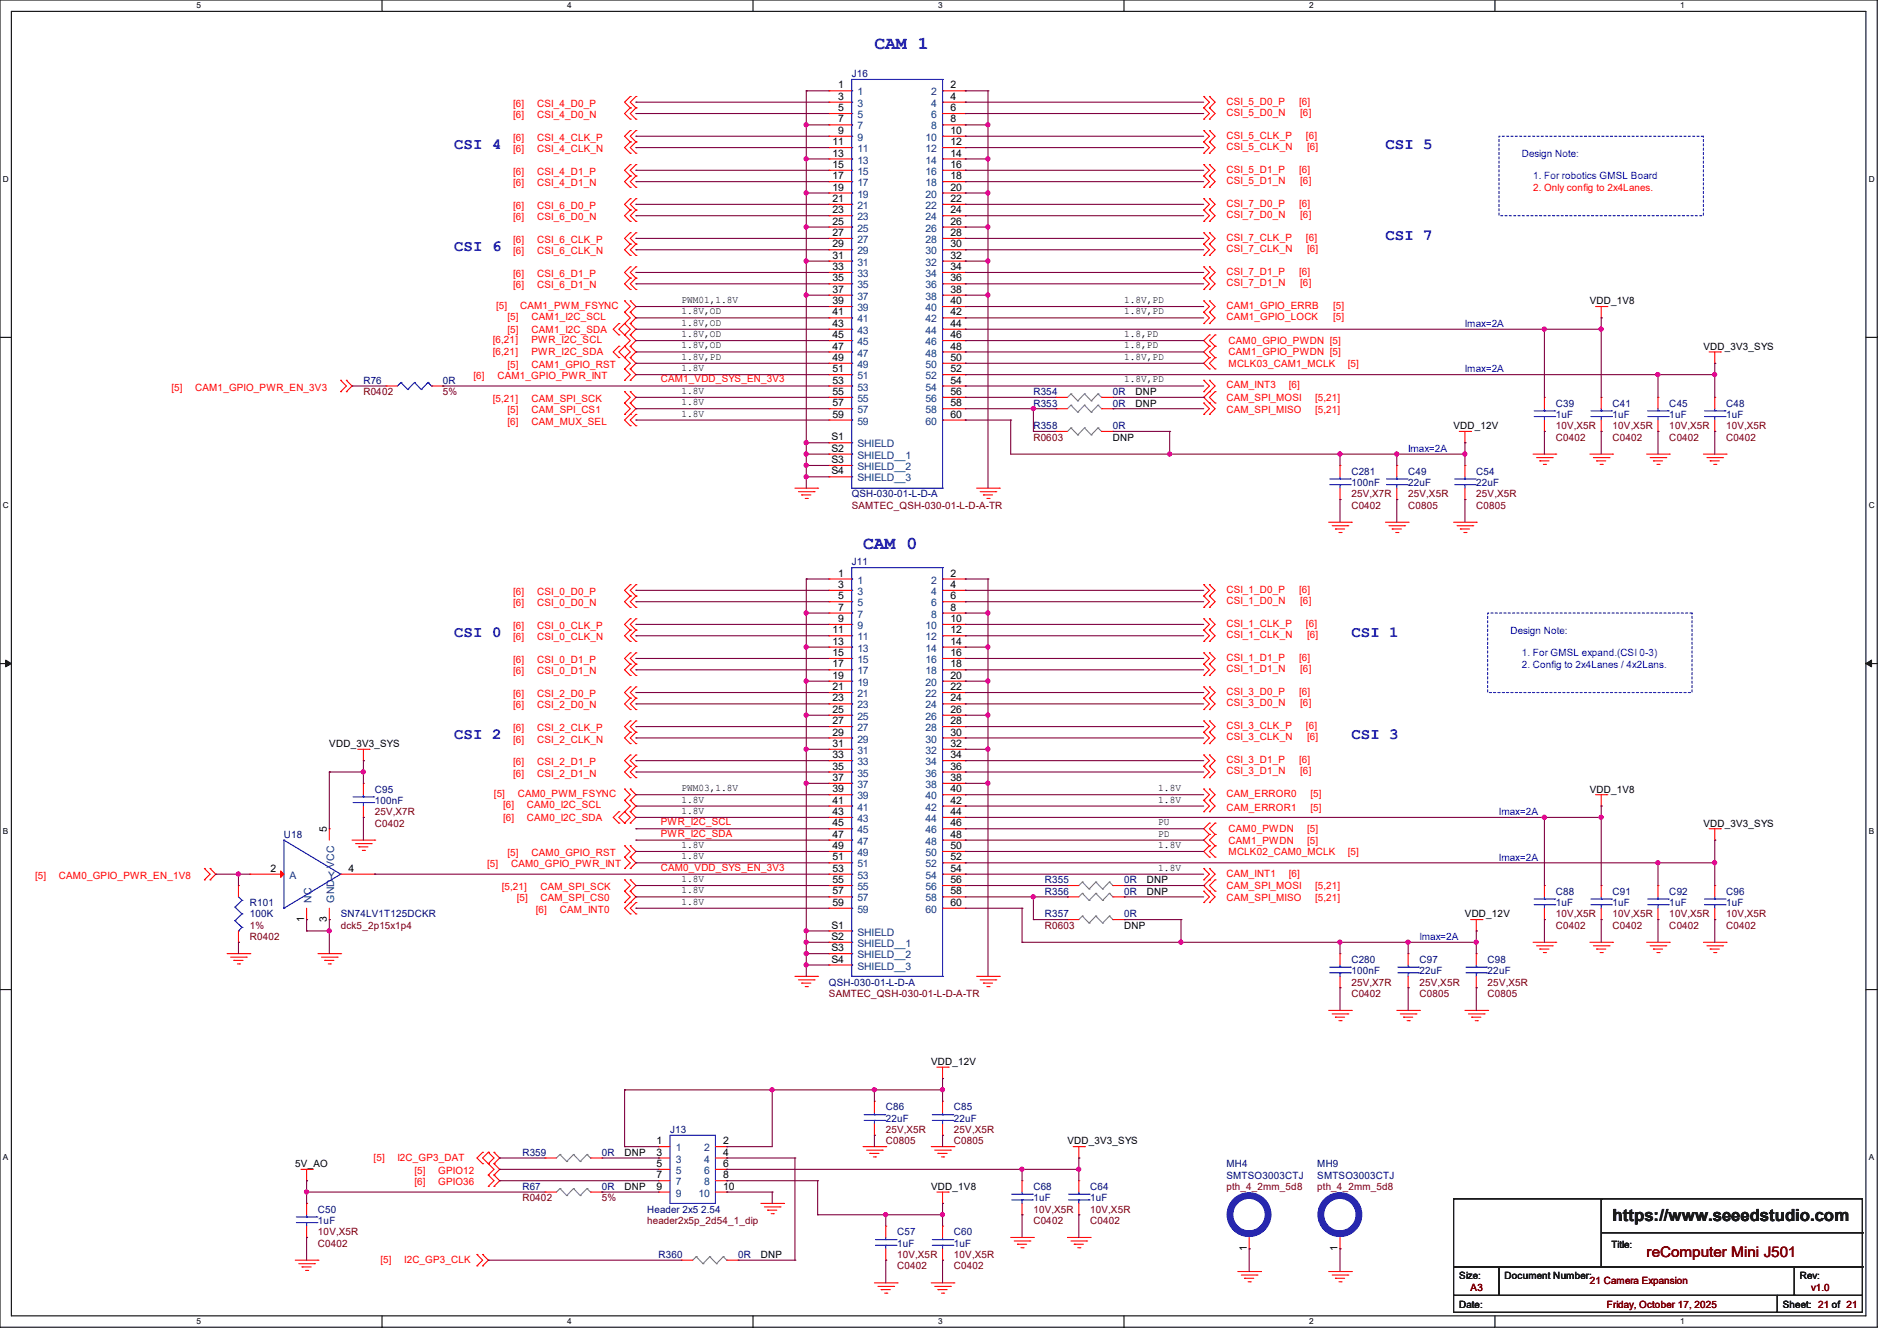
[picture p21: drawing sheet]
<svg xmlns="http://www.w3.org/2000/svg" width="297mm" height="210mm" viewBox="0 0 297 210" stroke-linecap="round" stroke-linejoin="round" font-family="sans-serif">
<defs><g id="words">
<g font-size="2.8" fill="#00f">
<text x="136.9" y="7.7">CAM 1</text>
<text x="135.1" y="85.9">CAM 0</text>
</g>
<text font-size="2.6" x="252.5" y="191.2">https://www.seeedstudio.com</text>
<g font-size="2.5" fill="#00f">
<text x="71.1" y="23.3">CSI 4</text>
<text x="216.9" y="23.3">CSI 5</text>
<text x="71.1" y="39.3">CSI 6</text>
<text x="216.9" y="37.5">CSI 7</text>
<text x="71.1" y="99.8">CSI 0</text>
<text x="211.6" y="99.8">CSI 1</text>
<text x="71.1" y="115.8">CSI 2</text>
<text x="211.6" y="115.8">CSI 3</text>
</g>
<text font-size="2.3" fill="#800000" x="257.8" y="196.9">reComputer Mini J501</text>
<g font-size="1.6" fill="#f00">
<text x="80.3" y="16.7">[6]</text>
<text x="84.1" y="16.7">CSI_4_D0_P</text>
<text x="192" y="16.4">CSI_5_D0_P</text>
<text x="203.4" y="16.4">[6]</text>
<text x="80.3" y="18.5">[6]</text>
<text x="80.3" y="22.1">[6]</text>
<text x="80.3" y="23.8">[6]</text>
<text x="84.1" y="18.5">CSI_4_D0_N</text>
<text x="84.1" y="22.1">CSI_4_CLK_P</text>
<text x="84.1" y="23.8">CSI_4_CLK_N</text>
<text x="192" y="18.2">CSI_5_D0_N</text>
<text x="192" y="21.7">CSI_5_CLK_P</text>
<text x="192" y="23.5">CSI_5_CLK_N</text>
<text x="203.6" y="18.2">[6]</text>
<text x="204.5" y="21.7">[6]</text>
<text x="204.6" y="23.5">[6]</text>
<text x="80.3" y="27.4">[6]</text>
<text x="80.3" y="29.2">[6]</text>
<text x="84.1" y="27.4">CSI_4_D1_P</text>
<text x="84.1" y="29.2">CSI_4_D1_N</text>
<text x="192" y="27.1">CSI_5_D1_P</text>
<text x="192" y="28.8">CSI_5_D1_N</text>
<text x="203.4" y="27.1">[6]</text>
<text x="203.6" y="28.8">[6]</text>
<text x="240" y="29.9">2. Only config to 2x4Lanes.</text>
<text x="80.3" y="32.7">[6]</text>
<text x="80.3" y="34.5">[6]</text>
<text x="84.1" y="32.7">CSI_6_D0_P</text>
<text x="84.1" y="34.5">CSI_6_D0_N</text>
<text x="192" y="32.4">CSI_7_D0_P</text>
<text x="192" y="34.2">CSI_7_D0_N</text>
<text x="203.4" y="32.4">[6]</text>
<text x="203.6" y="34.2">[6]</text>
<text x="80.3" y="38.1">[6]</text>
<text x="80.3" y="39.8">[6]</text>
<text x="84.1" y="38.1">CSI_6_CLK_P</text>
<text x="84.1" y="39.8">CSI_6_CLK_N</text>
<text x="192" y="37.7">CSI_7_CLK_P</text>
<text x="192" y="39.5">CSI_7_CLK_N</text>
<text x="204.5" y="37.7">[6]</text>
<text x="204.6" y="39.5">[6]</text>
<text x="80.3" y="43.4">[6]</text>
<text x="80.3" y="45.2">[6]</text>
<text x="84.1" y="43.4">CSI_6_D1_P</text>
<text x="84.1" y="45.2">CSI_6_D1_N</text>
<text x="192" y="43.1">CSI_7_D1_P</text>
<text x="192" y="44.8">CSI_7_D1_N</text>
<text x="203.4" y="43.1">[6]</text>
<text x="203.6" y="44.8">[6]</text>
<text x="77.2" y="53.7">[6,21]</text>
<text x="77.7" y="48.4">[5]</text>
<text x="79.5" y="50.2">[5]</text>
<text x="79.5" y="52.1">[5]</text>
<text x="81.4" y="48.4">CAM1_PWM_FSYNC</text>
<text x="83.2" y="50.2">CAM1_I2C_SCL</text>
<text x="83.2" y="52.1">CAM1_I2C_SDA</text>
<text x="83.2" y="53.7">PWR_I2C_SCL</text>
<text x="192" y="48.4">CAM1_GPIO_ERRB</text>
<text x="192" y="50.2">CAM1_GPIO_LOCK</text>
<text x="192.4" y="53.9">CAM0_GPIO_PWDN [5]</text>
<text x="208.7" y="48.4">[5]</text>
<text x="208.7" y="50.2">[5]</text>
<text x="74.1" y="59.4">[6]</text>
<text x="77.2" y="55.7">[6,21]</text>
<text x="77.9" y="59.4">CAM1_GPIO_PWR_INT</text>
<text x="79.5" y="57.6">[5]</text>
<text x="83.2" y="55.7">PWR_I2C_SDA</text>
<text x="83.2" y="57.6">CAM1_GPIO_RST</text>
<text x="103.5" y="59.9">CAM1_VDD_SYS_EN_3V3</text>
<text x="192.4" y="55.7">CAM1_GPIO_PWDN [5]</text>
<text x="192.4" y="57.4">MCLK03_CAM1_MCLK</text>
<text x="211" y="57.4">[5]</text>
<text x="26.8" y="61.2">[5]</text>
<text x="30.6" y="61.2">CAM1_GPIO_PWR_EN_3V3</text>
<text x="77.2" y="62.9">[5,21]</text>
<text x="79.5" y="64.7">[5]</text>
<text x="83.2" y="62.9">CAM_SPI_SCK</text>
<text x="83.2" y="64.7">CAM_SPI_CS1</text>
<text x="192" y="60.8">CAM_INT3</text>
<text x="192" y="62.8">CAM_SPI_MOSI</text>
<text x="192" y="64.7">CAM_SPI_MISO</text>
<text x="201.8" y="60.8">[6]</text>
<text x="205.9" y="62.8">[5,21]</text>
<text x="205.9" y="64.7">[5,21]</text>
<text x="79.5" y="66.5">[6]</text>
<text x="83.2" y="66.5">CAM_MUX_SEL</text>
<text x="80.3" y="93.2">[6]</text>
<text x="80.3" y="95">[6]</text>
<text x="84.1" y="93.2">CSI_0_D0_P</text>
<text x="84.1" y="95">CSI_0_D0_N</text>
<text x="192" y="92.8">CSI_1_D0_P</text>
<text x="192" y="94.6">CSI_1_D0_N</text>
<text x="203.4" y="92.8">[6]</text>
<text x="203.6" y="94.6">[6]</text>
<text x="80.3" y="98.5">[6]</text>
<text x="80.3" y="100.3">[6]</text>
<text x="84.1" y="98.5">CSI_0_CLK_P</text>
<text x="84.1" y="100.3">CSI_0_CLK_N</text>
<text x="192" y="98.2">CSI_1_CLK_P</text>
<text x="192" y="99.9">CSI_1_CLK_N</text>
<text x="204.5" y="98.2">[6]</text>
<text x="204.6" y="99.9">[6]</text>
<text x="80.3" y="103.8">[6]</text>
<text x="80.3" y="105.6">[6]</text>
<text x="84.1" y="103.8">CSI_0_D1_P</text>
<text x="84.1" y="105.6">CSI_0_D1_N</text>
<text x="192" y="103.5">CSI_1_D1_P</text>
<text x="192" y="105.3">CSI_1_D1_N</text>
<text x="203.4" y="103.5">[6]</text>
<text x="203.6" y="105.3">[6]</text>
<text x="80.3" y="109.2">[6]</text>
<text x="80.3" y="111">[6]</text>
<text x="84.1" y="109.2">CSI_2_D0_P</text>
<text x="84.1" y="111">CSI_2_D0_N</text>
<text x="192" y="108.8">CSI_3_D0_P</text>
<text x="192" y="110.6">CSI_3_D0_N</text>
<text x="203.4" y="108.8">[6]</text>
<text x="203.6" y="110.6">[6]</text>
<text x="80.3" y="114.5">[6]</text>
<text x="80.3" y="116.3">[6]</text>
<text x="80.3" y="119.8">[6]</text>
<text x="84.1" y="114.5">CSI_2_CLK_P</text>
<text x="84.1" y="116.3">CSI_2_CLK_N</text>
<text x="84.1" y="119.8">CSI_2_D1_P</text>
<text x="192" y="114.2">CSI_3_CLK_P</text>
<text x="192" y="115.9">CSI_3_CLK_N</text>
<text x="192" y="119.5">CSI_3_D1_P</text>
<text x="203.4" y="119.5">[6]</text>
<text x="204.5" y="114.2">[6]</text>
<text x="204.6" y="115.9">[6]</text>
<text x="77.3" y="124.8">[5]</text>
<text x="80.3" y="121.6">[6]</text>
<text x="81.1" y="124.8">CAM0_PWM_FSYNC</text>
<text x="84.1" y="121.6">CSI_2_D1_N</text>
<text x="192" y="121.3">CSI_3_D1_N</text>
<text x="192" y="124.8">CAM_ERROR0</text>
<text x="203.6" y="121.3">[6]</text>
<text x="205.2" y="124.8">[5]</text>
<text x="78.8" y="126.6">[6]</text>
<text x="78.8" y="128.6">[6]</text>
<text x="82.5" y="126.6">CAM0_I2C_SCL</text>
<text x="82.5" y="128.6">CAM0_I2C_SDA</text>
<text x="103.5" y="129.2">PWR_I2C_SCL</text>
<text x="103.5" y="131">PWR_I2C_SDA</text>
<text x="192" y="127">CAM_ERROR1</text>
<text x="192.4" y="130.3">CAM0_PWDN</text>
<text x="204.6" y="130.3">[5]</text>
<text x="205.2" y="127">[5]</text>
<text x="5.5" y="137.6">[5]</text>
<text x="9.2" y="137.6">CAM0_GPIO_PWR_EN_1V8</text>
<text x="76.3" y="135.8">[5]</text>
<text x="79.5" y="134.1">[5]</text>
<text x="80" y="135.8">CAM0_GPIO_PWR_INT</text>
<text x="83.2" y="134.1">CAM0_GPIO_RST</text>
<text x="103.5" y="136.4">CAM0_VDD_SYS_EN_3V3</text>
<text x="192" y="137.3">CAM_INT1</text>
<text x="192.4" y="132.1">CAM1_PWDN</text>
<text x="192.4" y="133.9">MCLK02_CAM0_MCLK</text>
<text x="201.8" y="137.3">[6]</text>
<text x="204.6" y="132.1">[5]</text>
<text x="211" y="133.9">[5]</text>
<text x="78.6" y="139.4">[5,21]</text>
<text x="80.9" y="141.2">[5]</text>
<text x="83.9" y="143">[6]</text>
<text x="84.6" y="139.4">CAM_SPI_SCK</text>
<text x="84.6" y="141.2">CAM_SPI_CS0</text>
<text x="87.7" y="143">CAM_INT0</text>
<text x="192" y="141.2">CAM_SPI_MISO</text>
<text x="192" y="139.2">CAM_SPI_MOSI</text>
<text x="205.9" y="141.2">[5,21]</text>
<text x="205.9" y="139.2">[5,21]</text>
<text x="58.5" y="181.9">[5]</text>
<text x="62.2" y="181.9">I2C_GP3_DAT</text>
<text x="64.9" y="183.8">[5]</text>
<text x="64.9" y="185.6">[6]</text>
<text x="68.6" y="183.8">GPIO12</text>
<text x="68.6" y="185.6">GPIO36</text>
<text x="59.6" y="197.7">[5]</text>
<text x="63.3" y="197.7">I2C_GP3_CLK</text>
</g>
<g font-size="1.6">
<text x="131.2" y="13.8">1</text>
<text x="131.2" y="15.6">3</text>
<text x="131.2" y="17.4">5</text>
<text x="148.8" y="13.8">2</text>
<text x="148.8" y="15.6">4</text>
<text x="148.8" y="17.4">6</text>
<text x="130.3" y="22.7">11</text>
<text x="131.2" y="19.2">7</text>
<text x="131.2" y="21">9</text>
<text x="148.8" y="19.2">8</text>
<text x="148.8" y="21">10</text>
<text x="148.8" y="22.7">12</text>
<text x="130.3" y="24.5">13</text>
<text x="130.3" y="26.3">15</text>
<text x="130.3" y="28.1">17</text>
<text x="130.3" y="29.8">19</text>
<text x="148.8" y="24.5">14</text>
<text x="148.8" y="26.3">16</text>
<text x="148.8" y="28.1">18</text>
<text x="148.8" y="29.8">20</text>
<text x="130.3" y="31.6">21</text>
<text x="130.3" y="33.4">23</text>
<text x="130.3" y="35.2">25</text>
<text x="148.8" y="31.6">22</text>
<text x="148.8" y="33.4">24</text>
<text x="148.8" y="35.2">26</text>
<text x="130.3" y="37">27</text>
<text x="130.3" y="38.7">29</text>
<text x="130.3" y="40.5">31</text>
<text x="148.8" y="37">28</text>
<text x="148.8" y="38.7">30</text>
<text x="148.8" y="40.5">32</text>
<text x="106.7" y="47.5">PWM01,1.8V</text>
<text x="130.3" y="42.3">33</text>
<text x="130.3" y="44.1">35</text>
<text x="130.3" y="45.8">37</text>
<text x="130.3" y="47.6">39</text>
<text x="148.8" y="42.3">34</text>
<text x="148.8" y="44.1">36</text>
<text x="148.8" y="45.8">38</text>
<text x="148.8" y="47.6">40</text>
<text x="176" y="47.5">1.8V,PD</text>
<text x="248.9" y="47.7">VDD_1V8</text>
<text x="106.7" y="49.2">1.8V,OD</text>
<text x="106.7" y="51">1.8V,OD</text>
<text x="106.7" y="52.8">1.8V,OD</text>
<text x="130.3" y="49.4">41</text>
<text x="130.3" y="51.2">43</text>
<text x="130.3" y="53">45</text>
<text x="148.8" y="49.4">42</text>
<text x="148.8" y="51.2">44</text>
<text x="148.8" y="53">46</text>
<text x="176" y="49.2">1.8V,PD</text>
<text x="176" y="52.8">1.8,PD</text>
<text x="106.7" y="54.6">1.8V,OD</text>
<text x="106.7" y="56.3">1.8V,PD</text>
<text x="106.7" y="58.1">1.8V</text>
<text x="130.3" y="54.7">47</text>
<text x="130.3" y="56.5">49</text>
<text x="130.3" y="58.3">51</text>
<text x="148.8" y="54.7">48</text>
<text x="148.8" y="56.5">50</text>
<text x="148.8" y="58.3">52</text>
<text x="176" y="54.6">1.8,PD</text>
<text x="176" y="59.9">1.8V,PD</text>
<text x="176" y="56.3">1.8V,PD</text>
<text x="266.7" y="54.8">VDD_3V3_SYS</text>
<text x="106.7" y="61.7">1.8V</text>
<text x="106.7" y="63.5">1.8V</text>
<text x="106.7" y="65.2">1.8V</text>
<text x="130.3" y="60.1">53</text>
<text x="130.3" y="61.8">55</text>
<text x="130.3" y="63.6">57</text>
<text x="130.3" y="65.4">59</text>
<text x="148.8" y="60.1">54</text>
<text x="148.8" y="61.8">56</text>
<text x="148.8" y="63.6">58</text>
<text x="148.8" y="65.4">60</text>
<text x="177.8" y="63.7">DNP</text>
<text x="177.8" y="61.9">DNP</text>
<text x="130.2" y="70.7">S2</text>
<text x="130.2" y="69">S1</text>
<text x="174.2" y="69">DNP</text>
<text x="227.6" y="67.2">VDD_12V</text>
<text x="130.2" y="72.5">S3</text>
<text x="130.2" y="74.3">S4</text>
<text x="131.2" y="90.3">1</text>
<text x="131.2" y="92.1">3</text>
<text x="131.2" y="93.9">5</text>
<text x="131.2" y="95.6">7</text>
<text x="148.8" y="90.3">2</text>
<text x="148.8" y="92.1">4</text>
<text x="148.8" y="93.9">6</text>
<text x="148.8" y="95.6">8</text>
<text x="130.3" y="99.2">11</text>
<text x="130.3" y="101">13</text>
<text x="131.2" y="97.4">9</text>
<text x="148.8" y="97.4">10</text>
<text x="148.8" y="99.2">12</text>
<text x="148.8" y="101">14</text>
<text x="130.3" y="102.7">15</text>
<text x="130.3" y="104.5">17</text>
<text x="130.3" y="106.3">19</text>
<text x="148.8" y="102.7">16</text>
<text x="148.8" y="104.5">18</text>
<text x="148.8" y="106.3">20</text>
<text x="130.3" y="108.1">21</text>
<text x="130.3" y="109.9">23</text>
<text x="130.3" y="111.6">25</text>
<text x="130.3" y="113.4">27</text>
<text x="148.8" y="108.1">22</text>
<text x="148.8" y="109.9">24</text>
<text x="148.8" y="111.6">26</text>
<text x="148.8" y="113.4">28</text>
<text x="51.6" y="117">VDD_3V3_SYS</text>
<text x="130.3" y="115.2">29</text>
<text x="130.3" y="117">31</text>
<text x="130.3" y="118.7">33</text>
<text x="148.8" y="115.2">30</text>
<text x="148.8" y="117">32</text>
<text x="148.8" y="118.7">34</text>
<text x="106.7" y="123.9">PWM03,1.8V</text>
<text x="106.7" y="125.7">1.8V</text>
<text x="130.3" y="120.5">35</text>
<text x="130.3" y="122.3">37</text>
<text x="130.3" y="124.1">39</text>
<text x="130.3" y="125.9">41</text>
<text x="148.8" y="120.5">36</text>
<text x="148.8" y="122.3">38</text>
<text x="148.8" y="124.1">40</text>
<text x="148.8" y="125.9">42</text>
<text x="181.4" y="123.9">1.8V</text>
<text x="181.4" y="125.7">1.8V</text>
<text x="248.9" y="124.1">VDD_1V8</text>
<text x="51.2" y="130.3" transform="rotate(-90 51.2 130.3)">5</text>
<text x="106.7" y="127.5">1.8V</text>
<text x="130.3" y="127.6">43</text>
<text x="130.3" y="129.4">45</text>
<text x="130.3" y="131.2">47</text>
<text x="148.8" y="127.6">44</text>
<text x="148.8" y="129.4">46</text>
<text x="148.8" y="131.2">48</text>
<text x="181.4" y="131">PD</text>
<text x="181.4" y="129.2">PU</text>
<text x="266.7" y="129.5">VDD_3V3_SYS</text>
<text x="42.3" y="136.5">2</text>
<text x="54.6" y="136.5">4</text>
<text x="106.7" y="132.8">1.8V</text>
<text x="106.7" y="134.6">1.8V</text>
<text x="130.3" y="133">49</text>
<text x="130.3" y="134.7">51</text>
<text x="130.3" y="136.5">53</text>
<text x="148.8" y="133">50</text>
<text x="148.8" y="134.7">52</text>
<text x="148.8" y="136.5">54</text>
<text x="181.4" y="132.8">1.8V</text>
<text x="181.4" y="136.4">1.8V</text>
<text x="106.7" y="138.1">1.8V</text>
<text x="106.7" y="139.9">1.8V</text>
<text x="106.7" y="141.7">1.8V</text>
<text x="130.3" y="138.3">55</text>
<text x="130.3" y="140.1">57</text>
<text x="130.3" y="141.9">59</text>
<text x="148.8" y="138.3">56</text>
<text x="148.8" y="140.1">58</text>
<text x="148.8" y="141.9">60</text>
<text x="179.6" y="140.1">DNP</text>
<text x="179.6" y="138.3">DNP</text>
<text x="229.4" y="143.7">VDD_12V</text>
<text x="47.6" y="144.4" transform="rotate(-90 47.6 144.4)">1</text>
<text x="51.2" y="144.4" transform="rotate(-90 51.2 144.4)">3</text>
<text x="130.2" y="149">S3</text>
<text x="130.2" y="147.2">S2</text>
<text x="130.2" y="145.4">S1</text>
<text x="176" y="145.5">DNP</text>
<text x="130.2" y="150.8">S4</text>
<text x="145.8" y="166.8">VDD_12V</text>
<text x="102.8" y="179.2">1</text>
<text x="113.2" y="179.2">2</text>
<text x="167.1" y="179.2">VDD_3V3_SYS</text>
<text x="46.2" y="182.8">5V_AO</text>
<text x="97.8" y="181">DNP</text>
<text x="102.8" y="181">3</text>
<text x="102.8" y="182.8">5</text>
<text x="102.8" y="184.5">7</text>
<text x="113.2" y="184.5">8</text>
<text x="113.2" y="182.8">6</text>
<text x="113.2" y="181">4</text>
<text x="97.8" y="186.3">DNP</text>
<text x="102.8" y="186.3">9</text>
<text x="113.2" y="186.3">10</text>
<text x="145.8" y="186.3">VDD_1V8</text>
<text x="119.1" y="197">DNP</text>
<text x="195.2" y="195.9" transform="rotate(-90 195.2 195.9)">1</text>
<text x="209.4" y="195.9" transform="rotate(-90 209.4 195.9)">1</text>
<text x="252.3" y="195.4">Title:</text>
<text x="228.5" y="200.2">Size:</text>
<text x="235.6" y="200.2">Document Number:</text>
<text x="281.8" y="200.2">Rev:</text>
<text x="228.5" y="204.8">Date:</text>
<text x="279.1" y="204.8">Sheet: 21 of 21</text>
</g>
<g font-size="1.6" fill="#000080">
<text x="133.3" y="12.1">J16</text>
<text x="56.9" y="60.1">R76</text>
<text x="69.3" y="60.1">0R</text>
<text x="161.8" y="63.7">R353</text>
<text x="161.8" y="61.9">R354</text>
<text x="174.2" y="63.7">0R</text>
<text x="174.2" y="61.9">0R</text>
<text x="243.6" y="63.7">C39</text>
<text x="243.6" y="65.4">1uF</text>
<text x="252.5" y="63.7">C41</text>
<text x="252.5" y="65.4">1uF</text>
<text x="261.4" y="63.7">C45</text>
<text x="261.4" y="65.4">1uF</text>
<text x="270.3" y="63.7">C48</text>
<text x="270.3" y="65.4">1uF</text>
<text x="161.8" y="67.2">R358</text>
<text x="174.2" y="67.2">0R</text>
<text x="133.3" y="77.9">QSH-030-01-L-D-A</text>
<text x="211.6" y="74.3">C281</text>
<text x="211.6" y="76.1">100nF</text>
<text x="220.5" y="74.3">C49</text>
<text x="220.5" y="76.1">22uF</text>
<text x="231.1" y="74.3">C54</text>
<text x="231.1" y="76.1">22uF</text>
<text x="133.3" y="88.6">J11</text>
<text x="58.7" y="124.1">C95</text>
<text x="58.7" y="125.9">100nF</text>
<text x="44.4" y="131.2">U18</text>
<text x="39.1" y="141.9">R101</text>
<text x="39.1" y="143.7">100K</text>
<text x="53.3" y="143.7">SN74LV1T125DCKR</text>
<text x="163.6" y="143.7">R357</text>
<text x="163.6" y="140.1">R356</text>
<text x="163.6" y="138.3">R355</text>
<text x="176" y="143.7">0R</text>
<text x="176" y="140.1">0R</text>
<text x="176" y="138.3">0R</text>
<text x="243.6" y="140.1">C88</text>
<text x="243.6" y="141.9">1uF</text>
<text x="252.5" y="140.1">C91</text>
<text x="252.5" y="141.9">1uF</text>
<text x="261.4" y="140.1">C92</text>
<text x="261.4" y="141.9">1uF</text>
<text x="270.3" y="140.1">C96</text>
<text x="270.3" y="141.9">1uF</text>
<text x="129.8" y="154.3">QSH-030-01-L-D-A</text>
<text x="211.6" y="150.8">C280</text>
<text x="211.6" y="152.6">100nF</text>
<text x="222.2" y="150.8">C97</text>
<text x="222.2" y="152.6">22uF</text>
<text x="232.9" y="150.8">C98</text>
<text x="232.9" y="152.6">22uF</text>
<text x="138.7" y="173.9">C86</text>
<text x="149.4" y="173.9">C85</text>
<text x="104.9" y="177.5">J13</text>
<text x="138.7" y="175.7">22uF</text>
<text x="149.4" y="175.7">22uF</text>
<text x="81.8" y="181">R359</text>
<text x="94.2" y="181">0R</text>
<text x="192" y="182.8">MH4</text>
<text x="192" y="184.6">SMTSO3003CTJ</text>
<text x="206.2" y="182.8">MH9</text>
<text x="206.2" y="184.6">SMTSO3003CTJ</text>
<text x="49.8" y="189.9">C50</text>
<text x="49.8" y="191.7">1uF</text>
<text x="81.8" y="186.3">R67</text>
<text x="94.2" y="186.3">0R</text>
<text x="101.3" y="189.9">Header 2x5 2.54</text>
<text x="161.8" y="186.3">C68</text>
<text x="161.8" y="188.1">1uF</text>
<text x="170.7" y="186.3">C64</text>
<text x="170.7" y="188.1">1uF</text>
<text x="103.1" y="197">R360</text>
<text x="115.6" y="197">0R</text>
<text x="140.5" y="193.5">C57</text>
<text x="140.5" y="195.2">1uF</text>
<text x="149.4" y="193.5">C60</text>
<text x="149.4" y="195.2">1uF</text>
</g>
<g font-size="1.6" fill="#004080">
<text x="134.2" y="14.9">1</text>
<text x="134.2" y="16.7">3</text>
<text x="145.8" y="14.9">2</text>
<text x="145.8" y="16.7">4</text>
<text x="134.2" y="18.5">5</text>
<text x="134.2" y="20.3">7</text>
<text x="134.2" y="22.1">9</text>
<text x="134.2" y="23.8">11</text>
<text x="144.9" y="22.1">10</text>
<text x="144.9" y="23.8">12</text>
<text x="145.8" y="18.5">6</text>
<text x="145.8" y="20.3">8</text>
<text x="134.2" y="25.6">13</text>
<text x="134.2" y="27.4">15</text>
<text x="134.2" y="29.2">17</text>
<text x="144.9" y="25.6">14</text>
<text x="144.9" y="27.4">16</text>
<text x="144.9" y="29.2">18</text>
<text x="134.2" y="30.9">19</text>
<text x="134.2" y="32.7">21</text>
<text x="134.2" y="34.5">23</text>
<text x="144.9" y="30.9">20</text>
<text x="144.9" y="32.7">22</text>
<text x="144.9" y="34.5">24</text>
<text x="134.2" y="36.3">25</text>
<text x="134.2" y="38.1">27</text>
<text x="134.2" y="39.8">29</text>
<text x="134.2" y="41.6">31</text>
<text x="144.9" y="36.3">26</text>
<text x="144.9" y="38.1">28</text>
<text x="144.9" y="39.8">30</text>
<text x="144.9" y="41.6">32</text>
<text x="134.2" y="43.4">33</text>
<text x="134.2" y="45.2">35</text>
<text x="134.2" y="46.9">37</text>
<text x="144.9" y="43.4">34</text>
<text x="144.9" y="45.2">36</text>
<text x="144.9" y="46.9">38</text>
<text x="134.2" y="48.7">39</text>
<text x="134.2" y="50.5">41</text>
<text x="134.2" y="52.3">43</text>
<text x="144.9" y="48.7">40</text>
<text x="144.9" y="50.5">42</text>
<text x="144.9" y="52.3">44</text>
<text x="134.2" y="54.1">45</text>
<text x="134.2" y="55.8">47</text>
<text x="134.2" y="57.6">49</text>
<text x="134.2" y="59.4">51</text>
<text x="144.9" y="54.1">46</text>
<text x="144.9" y="55.8">48</text>
<text x="144.9" y="57.6">50</text>
<text x="144.9" y="59.4">52</text>
<text x="134.2" y="61.2">53</text>
<text x="134.2" y="63">55</text>
<text x="134.2" y="64.7">57</text>
<text x="144.9" y="61.2">54</text>
<text x="144.9" y="63">56</text>
<text x="144.9" y="64.7">58</text>
<text x="134.2" y="71.8">SHIELD__1</text>
<text x="134.2" y="70.1">SHIELD</text>
<text x="134.2" y="66.5">59</text>
<text x="144.9" y="66.5">60</text>
<text x="134.2" y="73.6">SHIELD__2</text>
<text x="134.2" y="75.4">SHIELD__3</text>
<text x="134.2" y="91.4">1</text>
<text x="134.2" y="93.2">3</text>
<text x="134.2" y="95">5</text>
<text x="145.8" y="91.4">2</text>
<text x="145.8" y="93.2">4</text>
<text x="145.8" y="95">6</text>
<text x="134.2" y="96.7">7</text>
<text x="134.2" y="98.5">9</text>
<text x="134.2" y="100.3">11</text>
<text x="144.9" y="98.5">10</text>
<text x="144.9" y="100.3">12</text>
<text x="145.8" y="96.7">8</text>
<text x="134.2" y="102.1">13</text>
<text x="134.2" y="103.8">15</text>
<text x="134.2" y="105.6">17</text>
<text x="134.2" y="107.4">19</text>
<text x="144.9" y="102.1">14</text>
<text x="144.9" y="103.8">16</text>
<text x="144.9" y="105.6">18</text>
<text x="144.9" y="107.4">20</text>
<text x="134.2" y="109.2">21</text>
<text x="134.2" y="111">23</text>
<text x="134.2" y="112.7">25</text>
<text x="144.9" y="109.2">22</text>
<text x="144.9" y="111">24</text>
<text x="144.9" y="112.7">26</text>
<text x="134.2" y="114.5">27</text>
<text x="134.2" y="116.3">29</text>
<text x="134.2" y="118.1">31</text>
<text x="134.2" y="119.8">33</text>
<text x="144.9" y="114.5">28</text>
<text x="144.9" y="116.3">30</text>
<text x="144.9" y="118.1">32</text>
<text x="144.9" y="119.8">34</text>
<text x="134.2" y="121.6">35</text>
<text x="134.2" y="123.4">37</text>
<text x="134.2" y="125.2">39</text>
<text x="144.9" y="121.6">36</text>
<text x="144.9" y="123.4">38</text>
<text x="144.9" y="125.2">40</text>
<text x="134.2" y="127">41</text>
<text x="134.2" y="128.7">43</text>
<text x="134.2" y="130.5">45</text>
<text x="144.9" y="127">42</text>
<text x="144.9" y="128.7">44</text>
<text x="144.9" y="130.5">46</text>
<text x="45.3" y="137.6">A</text>
<text x="51.4" y="137.6">Y</text>
<text x="52.3" y="135.9" transform="rotate(-90 52.3 135.9)">VCC</text>
<text x="134.2" y="132.3">47</text>
<text x="134.2" y="134.1">49</text>
<text x="134.2" y="135.8">51</text>
<text x="134.2" y="137.6">53</text>
<text x="144.9" y="132.3">48</text>
<text x="144.9" y="134.1">50</text>
<text x="144.9" y="135.8">52</text>
<text x="144.9" y="137.6">54</text>
<text x="48.8" y="141.3" transform="rotate(-90 48.8 141.3)">NC</text>
<text x="52.3" y="141.3" transform="rotate(-90 52.3 141.3)">GND</text>
<text x="134.2" y="139.4">55</text>
<text x="134.2" y="141.2">57</text>
<text x="134.2" y="143">59</text>
<text x="144.9" y="139.4">56</text>
<text x="144.9" y="141.2">58</text>
<text x="144.9" y="143">60</text>
<text x="134.2" y="148.3">SHIELD__1</text>
<text x="134.2" y="146.5">SHIELD</text>
<text x="134.2" y="150.1">SHIELD__2</text>
<text x="134.2" y="151.9">SHIELD__3</text>
<text x="105.8" y="180.3">1</text>
<text x="105.8" y="182.1">3</text>
<text x="105.8" y="183.9">5</text>
<text x="105.8" y="185.6">7</text>
<text x="110.2" y="185.6">8</text>
<text x="110.2" y="183.9">6</text>
<text x="110.2" y="182.1">4</text>
<text x="110.2" y="180.3">2</text>
<text x="105.8" y="187.4">9</text>
<text x="109.3" y="187.4">10</text>
</g>
<g font-size="1.6" fill="#00f">
<text x="238.3" y="24.6">Design Note:</text>
<text x="240" y="28.1">1. For robotics GMSL Board</text>
<text x="229.4" y="51.2">Imax=2A</text>
<text x="229.4" y="58.3">Imax=2A</text>
<text x="220.5" y="70.8">Imax=2A</text>
<text x="236.5" y="99.2">Design Note:</text>
<text x="238.3" y="102.8">1. For GMSL expand.(CSI 0-3)</text>
<text x="238.3" y="104.6">2. Config to 2x4Lanes / 4x2Lans.</text>
<text x="234.7" y="127.7">Imax=2A</text>
<text x="234.7" y="134.8">Imax=2A</text>
<text x="222.2" y="147.2">Imax=2A</text>
</g>
<g font-size="1.6" fill="#800000">
<text x="56.9" y="61.9">R0402</text>
<text x="69.3" y="61.9">5%</text>
<text x="161.8" y="69">R0603</text>
<text x="243.6" y="69">C0402</text>
<text x="243.6" y="67.2">10V,X5R</text>
<text x="252.5" y="69">C0402</text>
<text x="252.5" y="67.2">10V,X5R</text>
<text x="261.4" y="69">C0402</text>
<text x="261.4" y="67.2">10V,X5R</text>
<text x="270.3" y="69">C0402</text>
<text x="270.3" y="67.2">10V,X5R</text>
<text x="211.6" y="77.9">25V,X7R</text>
<text x="220.5" y="77.9">25V,X5R</text>
<text x="231.1" y="77.9">25V,X5R</text>
<text x="133.3" y="79.7">SAMTEC_QSH-030-01-L-D-A-TR</text>
<text x="211.6" y="79.7">C0402</text>
<text x="220.5" y="79.7">C0805</text>
<text x="231.1" y="79.7">C0805</text>
<text x="58.7" y="129.5">C0402</text>
<text x="58.7" y="127.7">25V,X7R</text>
<text x="243.6" y="143.7">10V,X5R</text>
<text x="252.5" y="143.7">10V,X5R</text>
<text x="261.4" y="143.7">10V,X5R</text>
<text x="270.3" y="143.7">10V,X5R</text>
<text x="39.1" y="145.5">1%</text>
<text x="39.1" y="147.2">R0402</text>
<text x="53.3" y="145.5">dck5_2p15x1p4</text>
<text x="163.6" y="145.5">R0603</text>
<text x="243.6" y="145.5">C0402</text>
<text x="252.5" y="145.5">C0402</text>
<text x="261.4" y="145.5">C0402</text>
<text x="270.3" y="145.5">C0402</text>
<text x="211.6" y="154.3">25V,X7R</text>
<text x="222.2" y="154.3">25V,X5R</text>
<text x="232.9" y="154.3">25V,X5R</text>
<text x="129.8" y="156.1">SAMTEC_QSH-030-01-L-D-A-TR</text>
<text x="211.6" y="156.1">C0402</text>
<text x="222.2" y="156.1">C0805</text>
<text x="232.9" y="156.1">C0805</text>
<text x="138.7" y="179.2">C0805</text>
<text x="138.7" y="177.5">25V,X5R</text>
<text x="149.4" y="179.2">C0805</text>
<text x="149.4" y="177.5">25V,X5R</text>
<text x="81.8" y="188.1">R0402</text>
<text x="94.2" y="188.1">5%</text>
<text x="101.3" y="191.7">header2x5p_2d54_1_dip</text>
<text x="161.8" y="191.7">C0402</text>
<text x="161.8" y="189.9">10V,X5R</text>
<text x="170.7" y="191.7">C0402</text>
<text x="170.7" y="189.9">10V,X5R</text>
<text x="192" y="186.3">pth_4_2mm_5d8</text>
<text x="206.2" y="186.3">pth_4_2mm_5d8</text>
<text x="49.8" y="195.2">C0402</text>
<text x="49.8" y="193.5">10V,X5R</text>
<text x="140.5" y="197">10V,X5R</text>
<text x="149.4" y="197">10V,X5R</text>
<text x="140.5" y="198.8">C0402</text>
<text x="149.4" y="198.8">C0402</text>
<text x="230.2" y="202.2">A3</text>
<text x="248.9" y="201.1">21 Camera Expansion</text>
<text x="283.6" y="202.2">v1.0</text>
<text x="251.6" y="204.8">Friday, October 17, 2025</text>
</g>
<g font-size="1.3">
<text x="30.8" y="1.3">5</text>
<text x="88.8" y="1.3">4</text>
<text x="146.9" y="1.3">3</text>
<text x="205" y="1.3">2</text>
<text x="263.1" y="1.3">1</text>
<text x=".5" y="28.4">D</text>
<text x="292.6" y="28.4">D</text>
<text x=".5" y="79.5">C</text>
<text x="292.6" y="79.5">C</text>
<text x=".5" y="130.6">B</text>
<text x="292.6" y="130.6">B</text>
<text x=".5" y="181.7">A</text>
<text x="292.6" y="181.7">A</text>
<text x="30.8" y="207.4">5</text>
<text x="88.8" y="207.4">4</text>
<text x="146.9" y="207.4">3</text>
<text x="205" y="207.4">2</text>
<text x="263.1" y="207.4">1</text>
</g>
</g></defs>
<path d="M0 0h293.9v207.9h-293.9zM1.8 1.8h290.3v204.3h-290.3z" fill="none" stroke="#000" stroke-width=".17"/>
<g fill="#fff">
<path d="M30.8 .2h.7v1.4h-.7z"/>
<path d="M30.8 206.2h.7v1.4h-.7z"/>
</g>
<path d="M59.8 0v1.8M59.8 206.1v1.8" fill="none" stroke="#000" stroke-width=".17"/>
<g fill="#fff">
<path d="M88.8 .2h.7v1.4h-.7z"/>
<path d="M88.8 206.2h.7v1.4h-.7z"/>
</g>
<path d="M117.9 0v1.8M117.9 206.1v1.8" fill="none" stroke="#000" stroke-width=".17"/>
<g fill="#fff">
<path d="M146.9 .2h.7v1.4h-.7z"/>
<path d="M146.9 206.2h.7v1.4h-.7z"/>
</g>
<path d="M176 0v1.8M176 206.1v1.8" fill="none" stroke="#000" stroke-width=".17"/>
<g fill="#fff">
<path d="M205 .2h.7v1.4h-.7z"/>
<path d="M205 206.2h.7v1.4h-.7z"/>
</g>
<path d="M234.1 0v1.8M234.1 206.1v1.8" fill="none" stroke="#000" stroke-width=".17"/>
<g fill="#fff">
<path d="M263.1 .2h.6v1.4h-.6z"/>
<path d="M263.1 206.2h.6v1.4h-.6z"/>
<path d="M.5 27.3h.9v1.4h-.9z"/>
<path d="M292.6 27.3h.9v1.4h-.9z"/>
<path d="M.5 78.4h.9v1.4h-.9z"/>
<path d="M292.6 78.4h.9v1.4h-.9z"/>
</g>
<path d="M0 52.8h1.8M292.1 52.8h1.8" fill="none" stroke="#000" stroke-width=".17"/>
<g fill="#fff">
<path d="M.5 129.5h.8v1.4h-.8z"/>
<path d="M292.6 129.5h.8v1.4h-.8z"/>
</g>
<path d="M0 103.9h1.8M292.1 103.9h1.8" fill="none" stroke="#000" stroke-width=".17"/>
<path d="M.9 103.4l.9 .5-.9 .5zM292.1 103.9l.9-.5v1z" fill="#000" stroke="#000" stroke-width=".16"/>
<g fill="#fff">
<path d="M.5 180.5h.8v1.4h-.8z"/>
<path d="M292.6 180.5h.8v1.4h-.8z"/>
</g>
<g fill="none" stroke="#000" stroke-width=".17">
<path d="M0 155h1.8M292.1 155h1.8M227.6 187.7h64v17.8h-64zM227.6 198.4h64M234.7 198.4v4.5M250.7 187.7h.1M250.7 187.7v10.7M250.7 193.1h40.9M280.9 198.4v4.5M291.6 198.4h.1M291.6 193.1h.1M227.6 202.9h.1"/>
<path d="M227.6 202.9h64M234.7 202.9h.1M278.3 205.5h.1M278.3 202.9v2.6M280.9 202.9h.1"/>
</g>
<path d="M234.7 21.3h32v12.5h-32zM232.9 96h32v12.5h-32z" fill="none" stroke="#00f" stroke-width=".17" stroke-dasharray=".3 .3"/>
<g fill="none" stroke="#f00" stroke-width=".17">
<path d="M98.7 15.1h.1M98.7 16.9h.1M98.7 18.7h.1M98.7 15.1l-.9 .9 .9 .9M98.7 16.9l-.9 .9 .9 .9M99.6 15.1h.1M99.6 16.9h.1M99.6 18.7h.1M99.6 15.1l-.9 .9 .9 .9M99.6 16.9l-.9 .9 .9 .9M129.8 14.2h.1M129.8 16h.1"/>
<path d="M129.8 17.8h.1M129.8 19.6h.1M129.8 14.2h3.5M129.8 16h3.5M129.8 17.8h3.5M129.8 19.6h3.5M147.6 14.2h3.5M147.6 16h3.5M147.6 17.8h3.5M147.6 19.6h3.5M151.1 14.2h.1M151.1 16h.1"/>
<path d="M151.1 17.8h.1M151.1 19.6h.1M188.5 16.9h.1M188.5 15.1h.1M188.5 18.7h.1M188.5 15.1l.9 .9-.9 .9M188.5 16.9l.9 .9-.9 .9M189.4 16.9h.1M189.4 15.1h.1M189.4 18.7h.1M189.4 15.1l.8 .9-.8 .9M189.4 16.9l.8 .9-.8 .9"/>
<path d="M98.7 20.4h.1M98.7 22.2h.1M98.7 24h.1M98.7 25.8h.1M98.7 27.6h.1M98.7 29.3h.1M98.7 31.1h.1M98.7 32.9h.1M98.7 34.7h.1M98.7 36.4h.1M98.7 38.2h.1M98.7 20.4l-.9 .9 .9 .9"/>
<path d="M98.7 22.2l-.9 .9 .9 .9M98.7 25.8l-.9 .9 .9 .9M98.7 27.6l-.9 .8 .9 .9M98.7 31.1l-.9 .9 .9 .9M98.7 32.9l-.9 .9 .9 .9M98.7 36.4l-.9 .9 .9 .9M98.7 38.2l-.9 .9 .9 .9M99.6 20.4h.1M99.6 22.2h.1M99.6 24h.1M99.6 25.8h.1M99.6 27.6h.1"/>
<path d="M99.6 29.3h.1M99.6 31.1h.1M99.6 32.9h.1M99.6 34.7h.1M99.6 36.4h.1M99.6 38.2h.1M99.6 20.4l-.9 .9 .9 .9M99.6 22.2l-.9 .9 .9 .9M99.6 25.8l-.9 .9 .9 .9M99.6 27.6l-.9 .8 .9 .9M99.6 31.1l-.9 .9 .9 .9M99.6 32.9l-.9 .9 .9 .9"/>
<path d="M99.6 36.4l-.9 .9 .9 .9M99.6 38.2l-.9 .9 .9 .9M129.8 21.3h.1M129.8 23.1h.1M129.8 24.9h.1M129.8 26.7h.1M129.8 28.4h.1M129.8 30.2h.1M129.8 32h.1M129.8 33.8h.1M129.8 35.6h.1M129.8 37.3h.1"/>
<path d="M129.8 39.1h.1M129.8 21.3h3.5M129.8 23.1h3.5M129.8 24.9h3.5M129.8 26.7h3.5M129.8 28.4h3.5M129.8 30.2h3.5M129.8 32h3.5M129.8 33.8h3.5M129.8 35.6h3.5M129.8 37.3h3.5M129.8 39.1h3.5"/>
<path d="M147.6 21.3h3.5M147.6 23.1h3.5M147.6 24.9h3.5M147.6 26.7h3.5M147.6 28.4h3.5M147.6 30.2h3.5M147.6 32h3.5M147.6 33.8h3.5M147.6 35.6h3.5M147.6 37.3h3.5M147.6 39.1h3.5M151.1 21.3h.1"/>
<path d="M151.1 23.1h.1M151.1 24.9h.1M151.1 26.7h.1M151.1 28.4h.1M151.1 30.2h.1M151.1 32h.1M151.1 33.8h.1M151.1 35.6h.1M151.1 37.3h.1M151.1 39.1h.1M188.5 22.2h.1M188.5 20.4h.1"/>
<path d="M188.5 24h.1M188.5 27.6h.1M188.5 25.8h.1M188.5 29.3h.1M188.5 32.9h.1M188.5 31.1h.1M188.5 34.7h.1M188.5 38.2h.1M188.5 36.4h.1M188.5 27.6l.9 .8-.9 .9M188.5 20.4l.9 .9-.9 .9M188.5 22.2l.9 .9-.9 .9"/>
<path d="M188.5 25.8l.9 .9-.9 .9M188.5 31.1l.9 .9-.9 .9M188.5 32.9l.9 .9-.9 .9M188.5 36.4l.9 .9-.9 .9M188.5 38.2l.9 .9-.9 .9M189.4 22.2h.1M189.4 20.4h.1M189.4 24h.1M189.4 27.6h.1M189.4 25.8h.1M189.4 29.3h.1M189.4 32.9h.1"/>
<path d="M189.4 31.1h.1M189.4 34.7h.1M189.4 38.2h.1M189.4 36.4h.1M189.4 25.8l.8 .9-.8 .9M189.4 27.6l.8 .8-.8 .9M189.4 20.4l.8 .9-.8 .9M189.4 22.2l.8 .9-.8 .9M189.4 31.1l.8 .9-.8 .9M189.4 32.9l.8 .9-.8 .9M189.4 36.4l.8 .9-.8 .9M189.4 38.2l.8 .9-.8 .9"/>
<path d="M53.3 59.6h.1M53.3 59.6l.9 .9-.9 .8M54.2 59.6h.1M54.2 59.6l.9 .9-.9 .8M96.9 50.7h.1M96.9 52.5h.1M96.9 54.2h.1M96.9 56h.1M96.9 50.7l-.9 .9 .9 .9M96.9 54.2l-.9 .9 .9 .9M97.8 47.1h.1M97.8 48.9h.1"/>
<path d="M97.8 50.7h.1M97.8 52.5h.1M97.8 54.2h.1M97.8 56h.1M97.8 57.8h.1M97.8 59.6h.1M97.8 47.1l.9 .9-.9 .9M97.8 48.9l.9 .9-1.8 1.8 1.8 1.7-1.8 1.8 1.8 1.8-.9 .9M97.8 50.7l.9 .9-.9 .9M97.8 54.2l.9 .9-.9 .9M97.8 57.8l.9 .9-.9 .9M98.7 40h.1"/>
<path d="M98.7 41.8h.1M98.7 43.6h.1M98.7 45.3h.1M98.7 48.9h.1M98.7 47.1h.1M98.7 50.7h.1M98.7 52.5h.1M98.7 54.2h.1M98.7 56h.1M98.7 57.8h.1M98.7 59.6h.1M98.7 41.8l-.9 .9 .9 .9"/>
<path d="M98.7 43.6l-.9 .8 .9 .9M98.7 47.1l.9 .9-.9 .9M98.7 48.9l.9 .9-.9 .9M98.7 54.2l.9 .9-.9 .9M98.7 50.7l.9 .9-.9 .9M98.7 52.5l.9 .8-.9 .9M98.7 57.8l.9 .9-.9 .9M98.7 56l.9 .9-.9 .9M99.6 40h.1M99.6 41.8h.1M99.6 43.6h.1M99.6 45.3h.1"/>
<path d="M99.6 41.8l-.9 .9 .9 .9M99.6 43.6l-.9 .8 .9 .9M129.8 40.9h.1M129.8 42.7h.1M129.8 44.4h.1M129.8 46.2h.1M129.8 48h.1M129.8 49.8h.1M129.8 51.6h.1M129.8 53.3h.1M129.8 55.1h.1M129.8 56.9h.1"/>
<path d="M129.8 58.7h.1M129.8 48h3.5M129.8 55.1h3.5M129.8 40.9h3.5M129.8 42.7h3.5M129.8 44.4h3.5M129.8 46.2h3.5M129.8 49.8h3.5M129.8 51.6h3.5M129.8 53.3h3.5M129.8 56.9h3.5M129.8 58.7h3.5"/>
<path d="M147.6 48h3.5M147.6 55.1h3.5M147.6 40.9h3.5M147.6 42.7h3.5M147.6 44.4h3.5M147.6 46.2h3.5M147.6 49.8h3.5M147.6 51.6h3.5M147.6 53.3h3.5M147.6 56.9h3.5M147.6 58.7h3.5M151.1 40.9h.1"/>
<path d="M151.1 42.7h.1M151.1 44.4h.1M151.1 46.2h.1M151.1 48h.1M151.1 49.8h.1M151.1 51.6h.1M151.1 53.3h.1M151.1 55.1h.1M151.1 56.9h.1M151.1 58.7h.1M188.5 40h.1M188.5 43.6h.1"/>
<path d="M188.5 41.8h.1M188.5 45.3h.1M188.5 48.9h.1M188.5 47.1h.1M188.5 50.7h.1M188.5 59.6h.1M188.5 41.8l.9 .9-.9 .9M188.5 43.6l.9 .8-.9 .9M188.5 47.1l.9 .9-.9 .9M188.5 48.9l.9 .9-.9 .9M188.5 59.6l.9 .9-.9 .8M189.4 40h.1"/>
<path d="M189.4 43.6h.1M189.4 41.8h.1M189.4 45.3h.1M189.4 48.9h.1M189.4 47.1h.1M189.4 50.7h.1M189.4 52.5h.1M189.4 54.2h.1M189.4 56h.1M189.4 57.8h.1M189.4 59.6h.1M189.4 41.8l.8 .9-.8 .9"/>
<path d="M189.4 43.6l.8 .8-.8 .9M189.4 47.1l.8 .9-.8 .9M189.4 48.9l.8 .9-.8 .9M189.4 52.5l-.9 .8 .9 .9M189.4 54.2l-.9 .9 .9 .9M189.4 56l-.9 .9 .9 .9M189.4 59.6l.8 .9-1.7 1.7 1.7 1.8-.8 .9M190.2 54.2h.1M190.2 52.5h.1M190.2 56h.1M190.2 57.8h.1M190.2 52.5l-.8 .8 .8 .9"/>
<path d="M190.2 54.2l-.8 .9 .8 .9M190.2 56l-.8 .9 .8 .9M249.8 48h1.8M250.7 49.8h.1M250.7 48v1.8M251.6 48h.1M267.6 55.1h1.8M268.5 56.9h.1M268.5 55.1v1.8M269.4 55.1h.1M53.3 61.3h.1M54.2 61.3h.1"/>
<path d="M60.5 60.5h.1M60.5 60.5h1.7M67.6 60.5h1.7M69.3 60.5h.1M97.8 61.3h.1M97.8 63.1h.1M97.8 64.9h.1M97.8 61.3l.9 .9-.9 .9M97.8 63.1l.9 .9-.9 .9M98.7 63.1h.1M98.7 61.3h.1M98.7 64.9h.1"/>
<path d="M98.7 66.7h.1M98.7 61.3l.9 .9-.9 .9M98.7 63.1l.9 .9-1.8 1.8 .9 .9M99.6 64.9h.1M99.6 66.7h.1M99.6 64.9l-.9 .9 .9 .9M124.5 76.5h3.5M125 77h2.5M125.5 77.5h.1M125.5 77.5h1.5M126.1 78.1h.3M126.4 78.1h.1"/>
<path d="M127.5 77h.1M128 76.5h.1M129.8 72.9h.1M129.8 71.1h.1M129.8 69.3h.1M129.8 74.7h.1M129.8 60.5h.1M129.8 62.2h.1M129.8 64h.1M129.8 65.8h.1M129.8 71.1h3.5M129.8 60.5h3.5"/>
<path d="M129.8 64h3.5M129.8 62.2h3.5M129.8 72.9h3.5M129.8 69.3h3.5M129.8 74.7h3.5M129.8 65.8h3.5M147.6 60.5h3.5M147.6 64h3.5M147.6 62.2h3.5M147.6 65.8h3.5M151.1 60.5h.1M151.1 62.2h.1"/>
<path d="M151.1 64h.1M151.1 65.8h.1M152.9 76.5h3.6M153.5 77h2.4M154 77.5h.1M154 77.5h1.4M154.5 78.1h.4M154.9 78.1h.1M155.9 77h.1M156.5 76.5h.1M165.4 67.6h.1M165.4 64h.1"/>
<path d="M165.4 62.2h.1M165.4 67.6h1.7M165.4 64h1.7M165.4 62.2h1.7M172.5 67.6h1.7M172.5 64h1.7M172.5 62.2h1.7M174.2 67.6h.1M174.2 64h.1M174.2 62.2h.1M188.5 61.3h.1M188.5 64.9h.1"/>
<path d="M188.5 63.1h.1M188.5 63.1l.9 .9-.9 .9M189.4 61.3h.1M189.4 63.1h.1M189.4 64.9h.1M190.2 63.1h.1M190.2 61.3h.1M190.2 61.3l-.8 .9 .8 .9M209.8 72.9h.1M209.8 78.2h.1M209.8 72.9v1.8M209.8 76.5v1.7"/>
<path d="M218.7 72.9h.1M218.7 78.2h.1M218.7 72.9v1.8M218.7 76.5v1.7M228.5 67.6h1.8M229.4 69.3h.1M229.4 72.9h.1M229.4 78.2h.1M229.4 67.6v1.7M229.4 72.9v1.8M229.4 76.5v1.7M230.3 67.6h.1"/>
<path d="M240 71.1h3.6M240.6 71.7h2.4M241.1 72.2h.1M241.1 72.2h1.4M241.6 72.7h.4M241.8 62.2h.1M241.8 67.6h.1M241.8 62.2v1.8M241.8 65.8v1.8M242 72.7h.1M243 71.7h.1M243.6 71.1h.1"/>
<path d="M248.9 71.1h3.6M249.5 71.7h2.4M250 72.2h.1M250 72.2h1.4M250.5 72.7h.4M250.7 62.2h.1M250.7 67.6h.1M250.7 62.2v1.8M250.7 65.8v1.8M250.9 72.7h.1M251.9 71.7h.1M252.5 71.1h.1"/>
<path d="M257.8 71.1h3.6M258.4 71.7h2.4M258.9 72.2h.1M258.9 72.2h1.4M259.4 72.7h.4M259.6 62.2h.1M259.6 67.6h.1M259.6 62.2v1.8M259.6 65.8v1.8M259.8 72.7h.1M260.8 71.7h.1M261.4 71.1h.1"/>
<path d="M266.7 71.1h3.6M267.3 71.7h2.4M267.8 72.2h.1M267.8 72.2h1.4M268.3 72.7h.3M268.5 62.2h.1M268.5 67.6h.1M268.5 62.2v1.8M268.5 65.8v1.8M268.6 72.7h.1M269.7 71.7h.1M270.3 71.1h.1"/>
<path d="M98.7 91.6h.1M98.7 93.3h.1M98.7 95.1h.1M98.7 96.9h.1M98.7 98.7h.1M98.7 91.6l-.9 .9 .9 .8M98.7 93.3l-.9 .9 .9 .9M98.7 96.9l-.9 .9 .9 .9M98.7 98.7l-.9 .9 .9 .9M99.6 91.6h.1M99.6 93.3h.1M99.6 95.1h.1"/>
<path d="M99.6 96.9h.1M99.6 98.7h.1M99.6 91.6l-.9 .9 .9 .8M99.6 93.3l-.9 .9 .9 .9M99.6 96.9l-.9 .9 .9 .9M99.6 98.7l-.9 .9 .9 .9M129.8 90.7h.1M129.8 92.5h.1M129.8 94.2h.1M129.8 96h.1M129.8 97.8h.1M129.8 99.6h.1"/>
<path d="M129.8 90.7h3.5M129.8 92.5h3.5M129.8 94.2h3.5M129.8 96h3.5M129.8 97.8h3.5M129.8 99.6h3.5M147.6 90.7h3.5M147.6 92.5h3.5M147.6 94.2h3.5M147.6 96h3.5M147.6 97.8h3.5M147.6 99.6h3.5"/>
<path d="M151.1 90.7h.1M151.1 92.5h.1M151.1 94.2h.1M151.1 96h.1M151.1 97.8h.1M151.1 99.6h.1M188.5 93.3h.1M188.5 91.6h.1M188.5 95.1h.1M188.5 98.7h.1M188.5 96.9h.1M188.5 91.6l.9 .9-.9 .8"/>
<path d="M188.5 93.3l.9 .9-.9 .9M188.5 96.9l.9 .9-.9 .9M188.5 98.7l.9 .9-.9 .9M189.4 93.3h.1M189.4 91.6h.1M189.4 95.1h.1M189.4 98.7h.1M189.4 96.9h.1M189.4 91.6l.8 .9-.8 .8M189.4 93.3l.8 .9-.8 .9M189.4 96.9l.8 .9-.8 .9M189.4 98.7l.8 .9-.8 .9"/>
<path d="M208 81.8h3.6M208.6 82.3h2.4M209.1 82.8h.1M209.1 82.8h1.4M209.6 83.4h.4M210 83.4h.1M211 82.3h.1M211.6 81.8h.1M216.9 81.8h3.6M217.5 82.3h2.4M218 82.8h.1M218 82.8h1.4"/>
<path d="M218.5 83.4h.4M218.9 83.4h.1M219.9 82.3h.1M220.5 81.8h.1M227.6 81.8h3.5M228.1 82.3h2.5M228.6 82.8h.1M228.6 82.8h1.5M229.2 83.4h.3M229.5 83.4h.1M230.6 82.3h.1M231.1 81.8h.1"/>
<path d="M56 117.3h1.8M56.9 119.1h.1M56.9 117.3v1.8M57.8 117.3h.1M98.7 100.5h.1M98.7 102.2h.1M98.7 104h.1M98.7 105.8h.1M98.7 107.6h.1M98.7 109.3h.1M98.7 111.1h.1M98.7 112.9h.1"/>
<path d="M98.7 114.7h.1M98.7 116.5h.1M98.7 118.2h.1M98.7 102.2l-.9 .9 .9 .9M98.7 104l-.9 .9 .9 .9M98.7 107.6l-.9 .9 .9 .8M98.7 109.3l-.9 .9 .9 .9M98.7 112.9l-.9 .9 .9 .9M98.7 114.7l-.9 .9 .9 .9M98.7 118.2l-.9 .9 .9 .9M99.6 100.5h.1M99.6 102.2h.1"/>
<path d="M99.6 104h.1M99.6 105.8h.1M99.6 107.6h.1M99.6 109.3h.1M99.6 111.1h.1M99.6 112.9h.1M99.6 114.7h.1M99.6 116.5h.1M99.6 118.2h.1M99.6 102.2l-.9 .9 .9 .9M99.6 104l-.9 .9 .9 .9M99.6 107.6l-.9 .9 .9 .8"/>
<path d="M99.6 109.3l-.9 .9 .9 .9M99.6 112.9l-.9 .9 .9 .9M99.6 114.7l-.9 .9 .9 .9M99.6 118.2l-.9 .9 .9 .9M129.8 101.3h.1M129.8 103.1h.1M129.8 104.9h.1M129.8 106.7h.1M129.8 108.5h.1M129.8 110.2h.1M129.8 112h.1M129.8 113.8h.1"/>
<path d="M129.8 115.6h.1M129.8 117.3h.1M129.8 119.1h.1M129.8 117.3h3.5M129.8 101.3h3.5M129.8 103.1h3.5M129.8 104.9h3.5M129.8 106.7h3.5M129.8 108.5h3.5M129.8 110.2h3.5M129.8 112h3.5M129.8 113.8h3.5"/>
<path d="M129.8 115.6h3.5M129.8 119.1h3.5M147.6 117.3h3.5M147.6 101.3h3.5M147.6 103.1h3.5M147.6 104.9h3.5M147.6 106.7h3.5M147.6 108.5h3.5M147.6 110.2h3.5M147.6 112h3.5M147.6 113.8h3.5M147.6 115.6h3.5"/>
<path d="M147.6 119.1h3.5M151.1 101.3h.1M151.1 103.1h.1M151.1 104.9h.1M151.1 106.7h.1M151.1 108.5h.1M151.1 110.2h.1M151.1 112h.1M151.1 113.8h.1M151.1 115.6h.1M151.1 117.3h.1M151.1 119.1h.1"/>
<path d="M188.5 100.5h.1M188.5 104h.1M188.5 102.2h.1M188.5 105.8h.1M188.5 109.3h.1M188.5 107.6h.1M188.5 111.1h.1M188.5 114.7h.1M188.5 112.9h.1M188.5 116.5h.1M188.5 118.2h.1M188.5 102.2l.9 .9-.9 .9"/>
<path d="M188.5 104l.9 .9-.9 .9M188.5 107.6l.9 .9-.9 .8M188.5 109.3l.9 .9-.9 .9M188.5 112.9l.9 .9-.9 .9M188.5 114.7l.9 .9-.9 .9M188.5 118.2l.9 .9-.9 .9M189.4 100.5h.1M189.4 104h.1M189.4 102.2h.1M189.4 105.8h.1M189.4 109.3h.1M189.4 107.6h.1"/>
<path d="M189.4 111.1h.1M189.4 114.7h.1M189.4 112.9h.1M189.4 116.5h.1M189.4 118.2h.1M189.4 102.2l.8 .9-.8 .9M189.4 104l.8 .9-.8 .9M189.4 107.6l.8 .9-.8 .8M189.4 109.3l.8 .9-.8 .9M189.4 112.9l.8 .9-.8 .9M189.4 114.7l.8 .9-.8 .9M189.4 118.2l.8 .9-.8 .9"/>
<path d="M32 136h.1M32 137.8h.1M32 136l.9 .9-.9 .9M32.9 137.8h.1M32.9 136h.1M32.9 136l.9 .9-.9 .9M37.3 138.7h.1M37.3 138.7v1.8M39.1 136.9h.1M39.1 136.9h5.3M51.6 129.8h.1M51.6 129.8v1.8"/>
<path d="M53.3 136.9h5.4M55.1 131.6h3.6M55.7 132.1h2.4M56.2 132.6h.1M56.2 132.6h1.4M56.7 133.2h.4M56.9 122.7h.1M56.9 128h.1M56.9 122.7v1.8M56.9 126.2v1.8M57.1 133.2h.1M58.1 132.1h.1"/>
<path d="M58.7 131.6h.1M58.7 136.9h.1M96.9 127.1h.1M96.9 128.9h.1M96.9 127.1l-.9 .9 .9 .9M97.8 123.6h.1M97.8 125.3h.1M97.8 127.1h.1M97.8 132.5h.1M97.8 134.2h.1M97.8 136h.1M97.8 137.8h.1"/>
<path d="M97.8 139.6h.1M97.8 128.9h.1M97.8 123.6l.9 .9-.9 .8M97.8 125.3l.9 .9-1.8 1.8 .9 .9M97.8 132.5l.9 .8-.9 .9M97.8 134.2l.9 .9-.9 .9M97.8 137.8l.9 .9-.9 .9M97.8 139.6l.9 .9-.9 .9M97.8 127.1l.9 .9-.9 .9M98.7 120h.1M98.7 121.8h.1M98.7 125.3h.1"/>
<path d="M98.7 123.6h.1M98.7 127.1h.1M98.7 134.2h.1M98.7 132.5h.1M98.7 136h.1M98.7 139.6h.1M98.7 137.8h.1M98.7 128.9h.1M98.7 120l-.9 .9 .9 .9M98.7 139.6l.9 .9-1.8 1.7 .9 .9M98.7 123.6l.9 .9-.9 .8M98.7 125.3l.9 .9-.9 .9"/>
<path d="M98.7 132.5l.9 .8-.9 .9M98.7 134.2l.9 .9-.9 .9M98.7 137.8l.9 .9-.9 .9M98.7 127.1l.9 .9-.9 .9M99.6 120h.1M99.6 121.8h.1M99.6 120l-.9 .9 .9 .9M129.8 120.9h.1M129.8 122.7h.1M129.8 124.5h.1M129.8 126.2h.1M129.8 128h.1"/>
<path d="M129.8 129.8h.1M129.8 131.6h.1M129.8 133.3h.1M129.8 135.1h.1M129.8 136.9h.1M129.8 138.7h.1M129.8 124.5h3.5M129.8 129.8h3.5M129.8 131.6h3.5M129.8 136.9h3.5M129.8 120.9h3.5M129.8 122.7h3.5"/>
<path d="M129.8 126.2h3.5M129.8 128h3.5M129.8 133.3h3.5M129.8 135.1h3.5M129.8 138.7h3.5M147.6 124.5h3.5M147.6 129.8h3.5M147.6 131.6h3.5M147.6 136.9h3.5M147.6 120.9h3.5M147.6 122.7h3.5M147.6 126.2h3.5"/>
<path d="M147.6 128h3.5M147.6 133.3h3.5M147.6 135.1h3.5M147.6 138.7h3.5M151.1 120.9h.1M151.1 122.7h.1M151.1 124.5h.1M151.1 126.2h.1M151.1 128h.1M151.1 129.8h.1M151.1 131.6h.1M151.1 133.3h.1"/>
<path d="M151.1 135.1h.1M151.1 136.9h.1M151.1 138.7h.1M167.1 138.7h.1M167.1 138.7h1.8M174.2 138.7h1.8M176 138.7h.1M188.5 120h.1M188.5 121.8h.1M188.5 125.3h.1M188.5 123.6h.1M188.5 127.1h.1"/>
<path d="M188.5 137.8h.1M188.5 136h.1M188.5 139.6h.1M188.5 120l.9 .9-.9 .9M188.5 123.6l.9 .9-.9 .8M188.5 125.3l.9 .9-.9 .9M188.5 136l.9 .9-.9 .9M188.5 139.6l.9 .9-.9 .9M189.4 120h.1M189.4 121.8h.1M189.4 125.3h.1M189.4 123.6h.1"/>
<path d="M189.4 127.1h.1M189.4 137.8h.1M189.4 136h.1M189.4 139.6h.1M189.4 128.9h.1M189.4 130.7h.1M189.4 132.5h.1M189.4 134.2h.1M189.4 120l.8 .9-.8 .9M189.4 123.6l.8 .9-.8 .8M189.4 125.3l.8 .9-.8 .9M189.4 136l.8 .9-1.7 1.8 1.7 1.8-.8 .9"/>
<path d="M189.4 128.9l-.9 .9 .9 .9M189.4 130.7l-.9 .9 .9 .9M189.4 132.5l-.9 .8 .9 .9M190.2 130.7h.1M190.2 128.9h.1M190.2 132.5h.1M190.2 134.2h.1M190.2 139.6h.1M190.2 137.8h.1M190.2 128.9l-.8 .9 .8 .9M190.2 130.7l-.8 .9 .8 .9M190.2 132.5l-.8 .8 .8 .9"/>
<path d="M190.2 137.8l-.8 .9 .8 .9M241.8 138.7h.1M241.8 138.7v1.8M249.8 124.5h1.8M250.7 126.2h.1M250.7 138.7h.1M250.7 124.5v1.7M250.7 138.7v1.8M251.6 124.5h.1M259.6 138.7h.1M259.6 138.7v1.8M267.6 129.8h1.8"/>
<path d="M268.5 131.6h.1M268.5 138.7h.1M268.5 129.8v1.8M268.5 138.7v1.8M269.4 129.8h.1M35.6 149.4h3.5M36.1 149.9h2.5M36.6 150.4h.1M36.6 150.4h1.5M37.2 151h.3M37.3 147.6h.1M37.3 145.8v1.8"/>
<path d="M37.5 151h.1M38.6 149.9h.1M39.1 149.4h.1M48 144h.1M48 142.2v1.8M49.8 149.4h3.5M50.3 149.9h2.5M50.8 150.4h.1M50.8 150.4h1.5M51.4 151h.3M51.6 144h.1M51.6 142.2v1.8"/>
<path d="M51.7 151h.1M52.8 149.9h.1M53.3 149.4h.1M97.8 141.4h.1M98.7 141.4h.1M98.7 143.1h.1M99.6 141.4h.1M99.6 143.1h.1M99.6 141.4l-.9 .8 .9 .9M124.5 152.9h3.5M125 153.5h2.5M125.5 154h.1"/>
<path d="M125.5 154h1.5M126.1 154.5h.3M126.4 154.5h.1M127.5 153.5h.1M128 152.9h.1M129.8 149.4h.1M129.8 147.6h.1M129.8 145.8h.1M129.8 151.1h.1M129.8 140.5h.1M129.8 142.2h.1M129.8 147.6h3.5"/>
<path d="M129.8 149.4h3.5M129.8 140.5h3.5M129.8 145.8h3.5M129.8 151.1h3.5M129.8 142.2h3.5M147.6 140.5h3.5M147.6 142.2h3.5M151.1 140.5h.1M151.1 142.2h.1M152.9 152.9h3.6M153.5 153.5h2.4M154 154h.1"/>
<path d="M154 154h1.4M154.5 154.5h.4M154.9 154.5h.1M155.9 153.5h.1M156.5 152.9h.1M167.1 144h.1M167.1 140.5h.1M167.1 144h1.8M167.1 140.5h1.8M174.2 144h1.8M174.2 140.5h1.8M176 144h.1"/>
<path d="M176 140.5h.1M188.5 141.4h.1M189.4 141.4h.1M208 158.2h3.6M208.6 158.8h2.4M209.1 159.3h.1M209.1 159.3h1.4M209.6 159.9h.4M209.8 149.4h.1M209.8 154.7h.1M209.8 149.4v1.7M209.8 152.9v1.8"/>
<path d="M210 159.9h.1M211 158.8h.1M211.6 158.2h.1M218.7 158.2h3.5M219.2 158.8h2.5M219.8 159.3h.1M219.8 159.3h1.4M220.3 159.9h.3M220.5 149.4h.1M220.5 154.7h.1M220.5 149.4v1.7M220.5 152.9v1.8"/>
<path d="M220.6 159.9h.1M221.7 158.8h.1M222.2 158.2h.1M229.4 158.2h3.5M229.9 158.8h2.5M230.3 144h1.7M230.4 159.3h.1M230.4 159.3h1.5M231 159.9h.3M231.1 145.8h.1M231.1 149.4h.1M231.1 154.7h.1"/>
<path d="M231.1 144v1.8M231.1 149.4v1.7M231.1 152.9v1.8M231.3 159.9h.1M232 144h.1M232.4 158.8h.1M232.9 158.2h.1M240 147.6h3.6M240.6 148.1h2.4M241.1 148.6h.1M241.1 148.6h1.4M241.6 149.2h.4"/>
<path d="M241.8 144h.1M241.8 142.2v1.8M242 149.2h.1M243 148.1h.1M243.6 147.6h.1M248.9 147.6h3.6M249.5 148.1h2.4M250 148.6h.1M250 148.6h1.4M250.5 149.2h.4M250.7 144h.1M250.7 142.2v1.8"/>
<path d="M250.9 149.2h.1M251.9 148.1h.1M252.5 147.6h.1M257.8 147.6h3.6M258.4 148.1h2.4M258.9 148.6h.1M258.9 148.6h1.4M259.4 149.2h.4M259.6 144h.1M259.6 142.2v1.8M259.8 149.2h.1M260.8 148.1h.1"/>
<path d="M261.4 147.6h.1M266.7 147.6h3.6M267.3 148.1h2.4M267.8 148.6h.1M267.8 148.6h1.4M268.3 149.2h.3M268.5 144h.1M268.5 142.2v1.8M268.6 149.2h.1M269.7 148.1h.1M270.3 147.6h.1M103.1 179.6h.1"/>
<path d="M103.1 179.6h1.8M112 179.6h1.8M113.8 179.6h.1M135.1 179.6h3.6M136.9 172.5h.1M136.9 177.8h.1M136.9 172.5v1.7M136.9 176v1.8M138.7 179.6h.1M145.8 179.6h3.6M146.7 167.1h1.8M147.6 168.9h.1"/>
<path d="M147.6 172.5h.1M147.6 177.8h.1M147.6 167.1v1.8M147.6 172.5v1.7M147.6 176v1.8M148.5 167.1h.1M149.4 179.6h.1M168 179.6h1.8M168.9 179.6v1.8M169.8 179.6h.1M46.2 197.4h3.6M46.8 197.9h2.4"/>
<path d="M47.1 183.1h1.8M47.3 198.4h.1M47.3 198.4h1.4M47.8 199h.4M48 184.9h.1M48 188.5h.1M48 193.8h.1M48 183.1v1.8M48 188.5v1.7M48 192v1.8M48.2 199h.1M48.9 183.1h.1"/>
<path d="M49.2 197.9h.1M49.8 197.4h.1M74.7 196.5h.1M74.7 198.2h.1M74.7 196.5l.9 .9-.9 .8M75.6 180.5h.1M75.6 182.2h.1M75.6 198.2h.1M75.6 196.5h.1M75.6 180.5l-.9 .9 .9 .8M75.6 196.5l.9 .9-.9 .8M76.5 182.2h.1"/>
<path d="M76.5 180.5h.1M76.5 184h.1M76.5 185.8h.1M76.5 180.5l-.9 .9 1.7 1.7-.8 .9M76.5 180.5l.8 .9-.8 .8M76.5 184l.8 .9-.8 .9M77.3 180.5h.1M77.3 182.2h.1M77.3 184h.1M77.3 185.8h.1M77.3 184l.9 .9-.9 .9M77.3 180.5l.9 .9-.9 .8"/>
<path d="M77.3 182.2l.9 .9-.9 .9M85.3 181.4h.1M85.3 186.7h.1M85.3 186.7h1.8M85.3 181.4h1.8M92.5 186.7h1.7M92.5 181.4h1.7M94.2 181.4h.1M94.2 186.7h.1M103.1 181.4h.1M103.1 183.1h.1M103.1 184.9h.1"/>
<path d="M103.1 186.7h.1M103.1 186.7h1.8M103.1 183.1h1.8M103.1 181.4h1.8M103.1 184.9h1.8M106.7 197.4h.1M106.7 197.4h1.8M112 186.7h1.8M112 183.1h1.8M112 181.4h1.8M112 184.9h1.8M113.8 186.7h.1"/>
<path d="M113.8 184.9h.1M113.8 183.1h.1M113.8 181.4h.1M113.8 197.4h1.8M115.6 197.4h.1M119.1 188.5h3.6M119.7 189h2.4M120.2 189.5h.1M120.2 189.5h1.4M120.7 190.1h.4M121.1 190.1h.1M122.1 189h.1"/>
<path d="M122.7 188.5h.1M135.7 180.1h2.4M136.2 180.6h.1M136.2 180.6h1.4M136.7 181.2h.4M137.1 181.2h.1M138.1 180.1h.1M138.7 192h.1M138.7 197.4h.1M138.7 192v1.8M138.7 195.6v1.8M146.3 180.1h2.5"/>
<path d="M146.7 186.7h1.8M146.9 180.6h.1M146.9 180.6h1.4M147.4 181.2h.3M147.6 188.5h.1M147.6 192h.1M147.6 197.4h.1M147.6 186.7v1.8M147.6 192v1.8M147.6 195.6v1.8M147.7 181.2h.1M148.5 186.7h.1"/>
<path d="M148.8 180.1h.1M158.2 193.8h3.6M158.8 194.4h2.4M159.3 194.9h.1M159.3 194.9h1.4M159.9 195.4h.3M160 184.9h.1M160 190.2h.1M160 184.9v1.8M160 188.5v1.7M160.2 195.4h.1M161.2 194.4h.1"/>
<path d="M161.8 193.8h.1M167.1 193.8h3.6M167.7 194.4h2.4M168.2 194.9h.1M168.2 194.9h1.4M168.7 195.4h.4M168.9 181.4h.1M168.9 184.9h.1M168.9 190.2h.1M168.9 184.9v1.8M168.9 188.5v1.7M169.1 195.4h.1"/>
<path d="M170.1 194.4h.1M170.7 193.8h.1M193.8 199.1h3.6M194.4 199.7h2.4M195.6 195.6h.1M195.6 193.8v1.8M196.8 199.7h.1M197.4 199.1h.1M208 199.1h3.6M208.6 199.7h2.4M209.8 195.6h.1M209.8 193.8v1.8"/>
<path d="M211 199.7h.1M211.6 199.1h.1M136.9 200.9h3.6M137.5 201.5h2.4M138 202h.1M138 202h1.4M138.5 202.5h.4M138.9 202.5h.1M139.9 201.5h.1M140.5 200.9h.1M145.8 200.9h3.6M146.3 201.5h2.5"/>
<path d="M146.9 202h.1M146.9 202h1.4M147.4 202.5h.3M147.7 202.5h.1M148.8 201.5h.1M149.4 200.9h.1M194.9 200.2h.1M194.9 200.2h1.4M195.4 200.7h.3M195.7 200.7h.1M209.1 200.2h.1M209.1 200.2h1.4"/>
<path d="M209.6 200.7h.4M210 200.7h.1"/>
</g>
<g fill="none" stroke="#00f" stroke-width=".17">
<path d="M133.3 12.4h.1M133.3 14.2h.1M133.3 16h.1M133.3 17.8h.1M133.3 19.6h.1M133.3 12.4v64.1M133.3 12.4h14.3M147.6 12.4h.1M147.6 14.2h.1M147.6 16h.1M147.6 17.8h.1M147.6 19.6h.1"/>
<path d="M147.6 12.4v64.1M133.3 21.3h.1M133.3 23.1h.1M133.3 24.9h.1M133.3 26.7h.1M133.3 28.4h.1M133.3 30.2h.1M133.3 32h.1M133.3 33.8h.1M133.3 35.6h.1M133.3 37.3h.1M133.3 39.1h.1"/>
<path d="M147.6 21.3h.1M147.6 23.1h.1M147.6 24.9h.1M147.6 26.7h.1M147.6 28.4h.1M147.6 30.2h.1M147.6 32h.1M147.6 33.8h.1M147.6 35.6h.1M147.6 37.3h.1M147.6 39.1h.1M62.8 59.9h.1"/>
<path d="M62.8 59.9l-.6 .6M62.8 59.9l1 1.1M64.9 59.9h.1M64.9 59.9l-1.1 1.1M64.9 59.9l1.1 1.1M67 59.9h.1M67 59.9l-1 1.1M67 59.9l.6 .6M133.3 40.9h.1M133.3 42.7h.1M133.3 44.4h.1M133.3 46.2h.1"/>
<path d="M133.3 48h.1M133.3 49.8h.1M133.3 51.6h.1M133.3 53.3h.1M133.3 55.1h.1M133.3 56.9h.1M133.3 58.7h.1M147.6 40.9h.1M147.6 42.7h.1M147.6 44.4h.1M147.6 46.2h.1M147.6 48h.1"/>
<path d="M147.6 49.8h.1M147.6 51.6h.1M147.6 53.3h.1M147.6 55.1h.1M147.6 56.9h.1M147.6 58.7h.1M63.8 61h.1M66 61h.1M67.6 60.5h.1M133.3 76.5h.1M133.3 60.5h.1M133.3 62.2h.1"/>
<path d="M133.3 64h.1M133.3 65.8h.1M133.3 69.3h.1M133.3 71.1h.1M133.3 72.9h.1M133.3 74.7h.1M133.3 76.5h14.3M147.6 76.5h.1M147.6 60.5h.1M147.6 62.2h.1M147.6 64h.1M147.6 65.8h.1"/>
<path d="M208.2 75h3.2M208.2 75.9h3.2M209.8 75.9h.1M209.8 75h.1M209.8 74.7v.3M209.8 75.9v.6M211.4 75h.1M211.4 75.9h.1M217.1 75h3.2M217.1 75.9h3.2M218.7 75.9h.1M218.7 75h.1"/>
<path d="M218.7 74.7v.3M218.7 75.9v.6M220.3 75h.1M220.3 75.9h.1M227.8 75h3.2M227.8 75.9h3.2M229.4 75.9h.1M229.4 75h.1M229.4 74.7v.3M229.4 75.9v.6M231 75h.1M231 75.9h.1"/>
<path d="M240.2 64.3h3.2M240.2 65.2h3.2M241.8 65.2h.1M241.8 64.3h.1M241.8 64v.3M241.8 65.2v.6M243.4 64.3h.1M243.4 65.2h.1M249.1 64.3h3.2M249.1 65.2h3.2M250.7 65.2h.1M250.7 64.3h.1"/>
<path d="M250.7 64v.3M250.7 65.2v.6M252.3 64.3h.1M252.3 65.2h.1M258 64.3h3.2M258 65.2h3.2M259.6 65.2h.1M259.6 64.3h.1M259.6 64v.3M259.6 65.2v.6M261.2 64.3h.1M261.2 65.2h.1"/>
<path d="M266.9 64.3h3.2M266.9 65.2h3.2M268.5 65.2h.1M268.5 64.3h.1M268.5 64v.3M268.5 65.2v.6M270.1 64.3h.1M270.1 65.2h.1M133.3 88.9h.1M133.3 90.7h.1M133.3 92.5h.1M133.3 94.2h.1"/>
<path d="M133.3 96h.1M133.3 97.8h.1M133.3 99.6h.1M133.3 88.9v64M133.3 88.9h14.3M147.6 88.9h.1M147.6 90.7h.1M147.6 92.5h.1M147.6 94.2h.1M147.6 96h.1M147.6 97.8h.1M147.6 99.6h.1"/>
<path d="M147.6 88.9v64M133.3 101.3h.1M133.3 103.1h.1M133.3 104.9h.1M133.3 106.7h.1M133.3 108.5h.1M133.3 110.2h.1M133.3 112h.1M133.3 113.8h.1M133.3 115.6h.1M133.3 117.3h.1M133.3 119.1h.1"/>
<path d="M147.6 101.3h.1M147.6 103.1h.1M147.6 104.9h.1M147.6 106.7h.1M147.6 108.5h.1M147.6 110.2h.1M147.6 112h.1M147.6 113.8h.1M147.6 115.6h.1M147.6 117.3h.1M147.6 119.1h.1M44.4 131.6h.1"/>
<path d="M44.4 131.6l8.9 5.3M44.4 131.6v10.6M53.3 136.9h.1M53.3 136.9l-8.9 5.3M55.3 124.8h3.2M55.3 125.7h3.2M56.9 125.7h.1M56.9 124.8h.1M56.9 124.5v.3M56.9 125.7v.5M58.5 124.8h.1M58.5 125.7h.1"/>
<path d="M133.3 120.9h.1M133.3 122.7h.1M133.3 124.5h.1M133.3 126.2h.1M133.3 128h.1M133.3 129.8h.1M133.3 131.6h.1M133.3 133.3h.1M133.3 135.1h.1M133.3 136.9h.1M133.3 138.7h.1M147.6 120.9h.1"/>
<path d="M147.6 122.7h.1M147.6 124.5h.1M147.6 126.2h.1M147.6 128h.1M147.6 129.8h.1M147.6 131.6h.1M147.6 133.3h.1M147.6 135.1h.1M147.6 136.9h.1M147.6 138.7h.1M36.8 142.1h.1M36.8 144.2h.1"/>
<path d="M36.8 142.1l1.1 1M36.8 144.2l1.1 1M37.3 145.8h.1M37.3 140.5l.6 .5M37.9 141h.1M37.9 143.1h.1M37.9 145.2h.1M37.9 141l-1.1 1.1M37.9 143.1l-1.1 1.1M37.9 145.2l-.6 .6M44.4 142.2h.1M133.3 152.9h.1"/>
<path d="M133.3 140.5h.1M133.3 142.2h.1M133.3 145.8h.1M133.3 147.6h.1M133.3 149.4h.1M133.3 151.1h.1M133.3 152.9h14.3M147.6 152.9h.1M147.6 140.5h.1M147.6 142.2h.1M208.2 151.5h3.2M208.2 152.4h3.2"/>
<path d="M209.8 152.4h.1M209.8 151.5h.1M209.8 151.1v.4M209.8 152.4v.5M211.4 151.5h.1M211.4 152.4h.1M218.9 151.5h3.2M218.9 152.4h3.2M220.5 152.4h.1M220.5 151.5h.1M220.5 151.1v.4M220.5 152.4v.5"/>
<path d="M222.1 151.5h.1M222.1 152.4h.1M229.5 151.5h3.2M229.5 152.4h3.2M231.1 152.4h.1M231.1 151.5h.1M231.1 151.1v.4M231.1 152.4v.5M232.7 151.5h.1M232.7 152.4h.1M240.2 140.8h3.2M240.2 141.7h3.2"/>
<path d="M241.8 141.7h.1M241.8 140.8h.1M241.8 140.5v.3M241.8 141.7v.5M243.4 140.8h.1M243.4 141.7h.1M249.1 140.8h3.2M249.1 141.7h3.2M250.7 141.7h.1M250.7 140.8h.1M250.7 140.5v.3M250.7 141.7v.5"/>
<path d="M252.3 140.8h.1M252.3 141.7h.1M258 140.8h3.2M258 141.7h3.2M259.6 141.7h.1M259.6 140.8h.1M259.6 140.5v.3M259.6 141.7v.5M261.2 140.8h.1M261.2 141.7h.1M266.9 140.8h3.2M266.9 141.7h3.2"/>
<path d="M268.5 141.7h.1M268.5 140.8h.1M268.5 140.5v.3M268.5 141.7v.5M270.1 140.8h.1M270.1 141.7h.1M104.9 177.8h7.1v10.7h-7.1zM135.3 174.6h3.2M135.3 175.5h3.2M136.9 175.5h.1M136.9 174.6h.1M136.9 174.2v.4"/>
<path d="M136.9 175.5v.5M138.5 174.6h.1M138.5 175.5h.1M146 174.6h3.2M146 175.5h3.2M147.6 175.5h.1M147.6 174.6h.1M147.6 174.2v.4M147.6 175.5v.5M149.2 174.6h.1M149.2 175.5h.1M46.4 190.6h3.2"/>
<path d="M46.4 191.5h3.2M48 191.5h.1M48 190.6h.1M48 190.2v.4M48 191.5v.5M49.6 190.6h.1M49.6 191.5h.1M137.1 194.1h3.2M137.1 195h3.2M138.7 195h.1M138.7 194.1h.1M138.7 193.8v.3"/>
<path d="M138.7 195v.6M140.3 194.1h.1M140.3 195h.1M146 194.1h3.2M146 195h3.2M147.6 195h.1M147.6 194.1h.1M147.6 193.8v.3M147.6 195v.6M149.2 194.1h.1M149.2 195h.1M158.4 187h3.2"/>
<path d="M158.4 187.9h3.2M160 187.9h.1M160 187h.1M160 186.7v.3M160 187.9v.6M161.6 187h.1M161.6 187.9h.1M167.3 187h3.2M167.3 187.9h3.2M168.9 187.9h.1M168.9 187h.1M168.9 186.7v.3"/>
<path d="M168.9 187.9v.6M170.5 187h.1M170.5 187.9h.1"/>
</g>
<g fill="none" stroke="#808080" stroke-width=".17">
<path d="M167.7 67h.1M167.7 63.5h.1M167.7 61.7h.1M167.7 67l-.6 .6M167.7 67l1 1.1M167.7 63.5l-.6 .5M167.7 63.5l1 1.1M167.7 61.7l-.6 .5M167.7 61.7l1 1.1M168.7 68.1h.1M168.7 64.6h.1M168.7 62.8h.1"/>
<path d="M169.8 67h.1M169.8 63.5h.1M169.8 61.7h.1M169.8 67l-1.1 1.1M169.8 67l1.1 1.1M169.8 63.5l-1.1 1.1M169.8 63.5l1.1 1.1M169.8 61.7l-1.1 1.1M169.8 61.7l1.1 1.1M170.9 68.1h.1M170.9 64.6h.1M170.9 62.8h.1"/>
<path d="M171.9 67h.1M171.9 63.5h.1M171.9 61.7h.1M171.9 67l-1 1.1M171.9 67l.6 .6M171.9 63.5l-1 1.1M171.9 63.5l.6 .5M171.9 61.7l-1 1.1M171.9 61.7l.6 .5M172.5 67.6h.1M172.5 64h.1M172.5 62.2h.1"/>
<path d="M169.5 139.9h.1M169.5 138.1h.1M169.5 139.9l-.6 .6M169.5 139.9l1 1.1M169.5 138.1l-.6 .6M169.5 138.1l1 1.1M170.5 139.2h.1M171.6 139.9h.1M171.6 138.1h.1M171.6 139.9l-1.1 1.1M171.6 139.9l1 1.1M171.6 138.1l-1.1 1.1"/>
<path d="M171.6 138.1l1 1.1M172.6 139.2h.1M173.7 139.9h.1M173.7 138.1h.1M173.7 139.9l-1.1 1.1M173.7 139.9l.5 .6M173.7 138.1l-1.1 1.1M173.7 138.1l.5 .6M174.2 138.7h.1M169.5 143.5h.1M169.5 143.5l-.6 .5M169.5 143.5l1 1.1"/>
<path d="M170.5 144.6h.1M170.5 141h.1M171.6 143.5h.1M171.6 143.5l-1.1 1.1M171.6 143.5l1 1.1M172.6 144.6h.1M172.6 141h.1M173.7 143.5h.1M173.7 143.5l-1.1 1.1M173.7 143.5l.5 .5M174.2 144h.1M174.2 140.5h.1"/>
<path d="M87.7 180.8h.1M87.7 186.1h.1M87.7 180.8l-.6 .6M87.7 180.8l1 1.1M87.7 186.1l-.6 .6M87.7 186.1l1 1.1M88.7 181.9h.1M88.7 187.2h.1M89.8 180.8h.1M89.8 186.1h.1M89.8 180.8l-1.1 1.1M89.8 180.8l1 1.1"/>
<path d="M89.8 186.1l-1.1 1.1M89.8 186.1l1 1.1M90.8 181.9h.1M90.8 187.2h.1M91.9 180.8h.1M91.9 186.1h.1M91.9 180.8l-1.1 1.1M91.9 180.8l.6 .6M91.9 186.1l-1.1 1.1M91.9 186.1l.6 .6M92.5 181.4h.1M92.5 186.7h.1"/>
<path d="M109 196.8h.1M109 196.8l-.5 .6M109 196.8l1.1 1.1M110.1 197.9h.1M111.1 196.8h.1M111.1 196.8l-1 1.1M111.1 196.8l1.1 1.1M112.2 197.9h.1M113.2 196.8h.1M113.2 196.8l-1 1.1M113.2 196.8l.6 .6M113.8 197.4h.1"/>
</g>
<path d="M43.9 136.4l.5 .5-.5 .5z" fill="#f00" stroke="#f00" stroke-width=".17"/>
<g fill="none" stroke="#00f" stroke-width="1.1">
<circle cx="195.6" cy="190.2" r="2.98"/>
<circle cx="209.8" cy="190.2" r="2.98"/>
</g>
<g fill="none" stroke="#800040" stroke-width=".17">
<path d="M99.6 16h.1M99.6 17.8h.1M99.6 16h30.2M99.6 17.8h30.2M126.2 14.2h.1M126.2 19.6h.1M126.2 14.2v62.3M126.2 14.2h3.6M126.2 19.6h3.6M151.1 14.2h.1M151.1 16h.1M151.1 17.8h.1"/>
<path d="M151.1 19.6h.1M151.1 14.2h3.6M151.1 16h37.4M151.1 17.8h37.4M151.1 19.6h3.6M154.7 14.2h.1M154.7 19.6h.1M154.7 14.2v62.3M99.6 21.3h.1M99.6 23.1h.1M99.6 26.7h.1M99.6 28.4h.1"/>
<path d="M99.6 32h.1M99.6 33.8h.1M99.6 37.3h.1M99.6 39.1h.1M99.6 21.3h30.2M99.6 23.1h30.2M99.6 26.7h30.2M99.6 28.4h30.2M99.6 32h30.2M99.6 33.8h30.2M99.6 37.3h30.2M99.6 39.1h30.2"/>
<path d="M126.2 24.9h.1M126.2 30.2h.1M126.2 35.6h.1M126.2 24.9h3.6M126.2 30.2h3.6M126.2 35.6h3.6M151.1 21.3h.1M151.1 23.1h.1M151.1 24.9h.1M151.1 26.7h.1M151.1 28.4h.1M151.1 30.2h.1"/>
<path d="M151.1 32h.1M151.1 33.8h.1M151.1 35.6h.1M151.1 37.3h.1M151.1 39.1h.1M151.1 21.3h37.4M151.1 23.1h37.4M151.1 24.9h3.6M151.1 26.7h37.4M151.1 28.4h37.4M151.1 30.2h3.6M151.1 32h37.4"/>
<path d="M151.1 33.8h37.4M151.1 35.6h3.6M151.1 37.3h37.4M151.1 39.1h37.4M154.7 24.9h.1M154.7 30.2h.1M154.7 35.6h.1M99.6 42.7h.1M99.6 44.4h.1M99.6 48h.1M99.6 49.8h.1M99.6 51.6h.1"/>
<path d="M99.6 53.3h.1M99.6 55.1h.1M99.6 56.9h.1M99.6 58.7h.1M99.6 42.7h30.2M99.6 44.4h30.2M99.6 48h30.2M99.6 49.8h30.2M99.6 51.6h30.2M99.6 53.3h30.2M99.6 55.1h30.2M99.6 56.9h30.2"/>
<path d="M99.6 58.7h30.2M126.2 40.9h.1M126.2 46.2h.1M126.2 40.9h3.6M126.2 46.2h3.6M151.1 40.9h.1M151.1 42.7h.1M151.1 44.4h.1M151.1 46.2h.1M151.1 48h.1M151.1 49.8h.1M151.1 51.6h.1"/>
<path d="M151.1 53.3h.1M151.1 55.1h.1M151.1 56.9h.1M151.1 58.7h.1M151.1 40.9h3.6M151.1 42.7h37.4M151.1 44.4h37.4M151.1 46.2h3.6M151.1 48h37.4M151.1 49.8h37.4M151.1 51.6h99.6M151.1 53.3h37.4"/>
<path d="M151.1 55.1h37.4M151.1 56.9h37.4M151.1 58.7h117.4M154.7 40.9h.1M154.7 46.2h.1M241.8 51.6h.1M241.8 51.6v10.6M250.7 49.8h.1M250.7 51.6h.1M250.7 49.8v12.4M259.6 58.7h.1M259.6 58.7v3.5"/>
<path d="M268.5 56.9h.1M268.5 58.7h.1M268.5 56.9v5.3M55.1 60.5h.1M55.1 60.5h5.4M69.3 60.5h.1M69.3 60.5h60.5M99.6 62.2h.1M99.6 64h.1M99.6 65.8h.1M99.6 62.2h30.2M99.6 64h30.2"/>
<path d="M99.6 65.8h30.2M126.2 69.3h.1M126.2 71.1h.1M126.2 72.9h.1M126.2 74.7h.1M126.2 71.1h3.6M126.2 69.3h3.6M126.2 72.9h3.6M126.2 74.7h3.6M151.1 60.5h.1M151.1 62.2h.1M151.1 65.8h.1"/>
<path d="M151.1 60.5h37.4M151.1 62.2h14.3M151.1 64h14.3M151.1 65.8h7.1M158.2 65.8h.1M158.2 65.8v5.3h71.2M161.8 64h.1M161.8 67.6h.1M161.8 64v3.6M161.8 67.6h3.6M165.4 64h.1M174.2 64h.1"/>
<path d="M174.2 62.2h14.3M174.2 64h14.3M174.2 67.6h8.9M183.1 71.1h.1M183.1 67.6h.1M183.1 67.6v3.5M188.5 62.2h.1M209.8 78.2h.1M209.8 71.1h.1M209.8 71.1v1.8M209.8 78.2v3.6M218.7 71.1h.1"/>
<path d="M218.7 78.2h.1M218.7 71.1v1.8M218.7 78.2v3.6M229.4 69.3h.1M229.4 71.1h.1M229.4 78.2h.1M229.4 69.3v3.6M229.4 78.2v3.6M241.8 67.6h.1M241.8 67.6v3.5M250.7 67.6h.1M250.7 67.6v3.5"/>
<path d="M259.6 67.6h.1M259.6 67.6v3.5M268.5 67.6h.1M268.5 67.6v3.5M99.6 92.5h.1M99.6 94.2h.1M99.6 97.8h.1M99.6 99.6h.1M99.6 92.5h30.2M99.6 94.2h30.2M99.6 97.8h30.2M99.6 99.6h30.2"/>
<path d="M126.2 96h.1M126.2 90.7h.1M126.2 96h3.6M126.2 90.7v62.2M126.2 90.7h3.6M151.1 92.5h.1M151.1 94.2h.1M151.1 97.8h.1M151.1 99.6h.1M151.1 96h.1M151.1 90.7h.1M151.1 92.5h37.4"/>
<path d="M151.1 94.2h37.4M151.1 97.8h37.4M151.1 99.6h37.4M151.1 96h3.6M151.1 90.7h3.6M154.7 96h.1M154.7 90.7h.1M154.7 90.7v62.2M56.9 119.1h.1M56.9 119.1v3.6M99.6 103.1h.1M99.6 104.9h.1"/>
<path d="M99.6 108.5h.1M99.6 110.2h.1M99.6 113.8h.1M99.6 115.6h.1M99.6 119.1h.1M99.6 103.1h30.2M99.6 104.9h30.2M99.6 108.5h30.2M99.6 110.2h30.2M99.6 113.8h30.2M99.6 115.6h30.2M99.6 119.1h30.2"/>
<path d="M126.2 117.3h.1M126.2 112h.1M126.2 106.7h.1M126.2 101.3h.1M126.2 117.3h3.6M126.2 112h3.6M126.2 106.7h3.6M126.2 101.3h3.6M151.1 103.1h.1M151.1 104.9h.1M151.1 108.5h.1M151.1 110.2h.1"/>
<path d="M151.1 113.8h.1M151.1 115.6h.1M151.1 119.1h.1M151.1 101.3h.1M151.1 106.7h.1M151.1 112h.1M151.1 117.3h.1M151.1 103.1h37.4M151.1 104.9h37.4M151.1 108.5h37.4M151.1 110.2h37.4M151.1 113.8h37.4"/>
<path d="M151.1 115.6h37.4M151.1 119.1h37.4M151.1 117.3h3.6M151.1 112h3.6M151.1 106.7h3.6M151.1 101.3h3.6M154.7 101.3h.1M154.7 106.7h.1M154.7 112h.1M154.7 117.3h.1M33.8 136.9h.1M33.8 136.9h5.3"/>
<path d="M37.3 136.9h.1M37.3 136.9v1.8M51.6 120.9h.1M51.6 120.9h5.3M51.6 120.9v8.9M56.9 120.9h.1M56.9 128h.1M56.9 128v3.6M58.7 136.9h.1M58.7 136.9h71.1M99.6 120.9h.1M99.6 124.5h.1"/>
<path d="M99.6 126.2h.1M99.6 129.8h.1M99.6 131.6h.1M99.6 133.3h.1M99.6 138.7h.1M99.6 128h.1M99.6 135.1h.1M99.6 120.9h30.2M99.6 124.5h30.2M99.6 126.2h30.2M99.6 129.8h30.2M99.6 131.6h30.2"/>
<path d="M99.6 133.3h30.2M99.6 138.7h30.2M99.6 128h30.2M99.6 135.1h30.2M126.2 122.7h.1M126.2 122.7h3.6M151.1 120.9h.1M151.1 122.7h.1M151.1 124.5h.1M151.1 126.2h.1M151.1 128h.1M151.1 129.8h.1"/>
<path d="M151.1 135.1h.1M151.1 131.6h.1M151.1 136.9h.1M151.1 133.3h.1M151.1 138.7h.1M151.1 120.9h37.4M151.1 124.5h37.4M151.1 126.2h37.4M151.1 129.8h37.4M151.1 131.6h37.4M151.1 133.3h37.4M151.1 138.7h16"/>
<path d="M151.1 128h99.6M151.1 122.7h3.6M151.1 135.1h117.4M151.1 136.9h37.4M154.7 122.7h.1M176 138.7h12.5M188.5 138.7h.1M241.8 128h.1M241.8 128v10.7M250.7 126.2h.1M250.7 128h.1M250.7 126.2v12.5"/>
<path d="M259.6 135.1h.1M259.6 135.1v3.6M268.5 131.6h.1M268.5 135.1h.1M268.5 131.6v7.1M37.3 147.6h.1M37.3 147.6v1.8M48 144h.1M48 145.8h.1M48 145.8h3.6M48 144v1.8M51.6 144h.1"/>
<path d="M51.6 145.8h.1M51.6 144v5.4M99.6 140.5h.1M99.6 142.2h.1M99.6 140.5h30.2M99.6 142.2h30.2M126.2 145.8h.1M126.2 151.1h.1M126.2 149.4h.1M126.2 147.6h.1M126.2 145.8h3.6M126.2 151.1h3.6"/>
<path d="M126.2 149.4h3.6M126.2 147.6h3.6M151.1 140.5h16M151.1 142.2h8.9M160 142.2h.1M160 147.6h.1M160 147.6h71.1M160 142.2v5.4M161.8 140.5h.1M161.8 144h.1M161.8 144h5.3M161.8 140.5v3.5"/>
<path d="M167.1 140.5h.1M176 140.5h.1M176 144h.1M176 140.5h12.5M176 144h8.9M184.9 144h.1M184.9 147.6h.1M184.9 144v3.6M209.8 147.6h.1M209.8 154.7h.1M209.8 147.6v1.8M209.8 154.7v3.5"/>
<path d="M220.5 147.6h.1M220.5 154.7h.1M220.5 147.6v1.8M220.5 154.7v3.5M231.1 145.8h.1M231.1 147.6h.1M231.1 154.7h.1M231.1 145.8v3.6M231.1 154.7v3.5M241.8 144h.1M241.8 144v3.6M250.7 144h.1"/>
<path d="M250.7 144v3.6M259.6 144h.1M259.6 144v3.6M268.5 144h.1M268.5 144v3.6M97.8 170.7h.1M97.8 179.6h.1M97.8 170.7h49.8M97.8 170.7v8.9M97.8 179.6h5.3M113.8 179.6h.1M120.9 170.7h.1"/>
<path d="M120.9 170.7v8.9h-7.1M136.9 170.7h.1M136.9 177.8h.1M136.9 170.7v1.8M136.9 177.8v1.8M147.6 168.9h.1M147.6 170.7h.1M147.6 177.8h.1M147.6 168.9v3.6M147.6 177.8v1.8M48 186.7h.1M48 184.9h.1"/>
<path d="M48 193.8h.1M48 186.7h37.3M48 184.9v3.6M48 193.8v3.6M76.5 197.4h.1M76.5 197.4h30.2M78.2 183.1h.1M78.2 184.9h.1M78.2 181.4h.1M78.2 181.4h7.1M78.2 183.1h24.9M78.2 184.9h24.9"/>
<path d="M94.2 186.7h.1M94.2 181.4h8.9M94.2 186.7h8.9M103.1 181.4h.1M113.8 181.4h.1M113.8 183.1h.1M113.8 184.9h.1M113.8 186.7h.1M113.8 181.4h10.7M113.8 183.1h55.1M113.8 184.9h14.2M113.8 186.7h7.1"/>
<path d="M115.6 197.4h8.9M120.9 186.7h.1M120.9 186.7v1.8M124.5 181.4h.1M124.5 197.4h.1M124.5 181.4v16M128 184.9h.1M128 190.2h.1M128 184.9v5.3M128 190.2h19.6M138.7 190.2h.1M138.7 197.4h.1"/>
<path d="M138.7 190.2v1.8M138.7 197.4v3.5M147.6 188.5h.1M147.6 190.2h.1M147.6 197.4h.1M147.6 188.5v3.5M147.6 197.4v3.5M160 183.1h.1M160 190.2h.1M160 183.1v1.8M160 190.2v3.6M168.9 181.4h.1"/>
<path d="M168.9 183.1h.1M168.9 190.2h.1M168.9 181.4v3.5M168.9 190.2v3.6M195.6 195.6h.1M195.6 195.6v3.5M209.8 195.6h.1M209.8 195.6v3.5"/>
</g>
<g fill="#f0f" stroke="#f0f" stroke-width=".17">
<circle cx="126.2" cy="147.6" r=".32"/>
<circle cx="126.2" cy="151.1" r=".32"/>
<circle cx="126.2" cy="149.3" r=".32"/>
<circle cx="126.2" cy="145.8" r=".32"/>
<circle cx="126.2" cy="122.7" r=".32"/>
<circle cx="126.2" cy="117.3" r=".32"/>
<circle cx="126.2" cy="112" r=".32"/>
<circle cx="126.2" cy="106.7" r=".32"/>
<circle cx="126.2" cy="101.3" r=".32"/>
<circle cx="154.7" cy="106.7" r=".32"/>
<circle cx="154.7" cy="101.3" r=".32"/>
<circle cx="154.7" cy="112" r=".32"/>
<circle cx="154.7" cy="117.3" r=".32"/>
<circle cx="154.7" cy="122.7" r=".32"/>
<circle cx="241.8" cy="128" r=".32"/>
<circle cx="259.6" cy="135.1" r=".32"/>
<circle cx="126.2" cy="96" r=".32"/>
<circle cx="154.7" cy="96" r=".32"/>
<circle cx="250.7" cy="128" r=".32"/>
<circle cx="268.5" cy="135.1" r=".32"/>
<circle cx="231.1" cy="147.6" r=".32"/>
<circle cx="220.5" cy="147.6" r=".32"/>
<circle cx="147.6" cy="170.7" r=".32"/>
<circle cx="120.9" cy="170.7" r=".32"/>
<circle cx="136.9" cy="170.7" r=".32"/>
<circle cx="160" cy="183.1" r=".32"/>
<circle cx="168.9" cy="183.1" r=".32"/>
<circle cx="147.6" cy="190.2" r=".32"/>
<circle cx="138.7" cy="190.2" r=".32"/>
<circle cx="48" cy="186.7" r=".32"/>
<circle cx="56.9" cy="120.9" r=".32"/>
<circle cx="51.5" cy="145.8" r=".32"/>
<circle cx="37.3" cy="136.9" r=".32"/>
<circle cx="126.2" cy="19.5" r=".32"/>
<circle cx="154.7" cy="19.5" r=".32"/>
<circle cx="126.2" cy="30.2" r=".32"/>
<circle cx="126.2" cy="24.9" r=".32"/>
<circle cx="154.7" cy="30.2" r=".32"/>
<circle cx="154.7" cy="24.9" r=".32"/>
<circle cx="126.2" cy="40.9" r=".32"/>
<circle cx="126.2" cy="35.5" r=".32"/>
<circle cx="154.7" cy="40.9" r=".32"/>
<circle cx="154.7" cy="35.5" r=".32"/>
<circle cx="126.2" cy="69.3" r=".32"/>
<circle cx="126.2" cy="46.2" r=".32"/>
<circle cx="154.7" cy="46.2" r=".32"/>
<circle cx="241.8" cy="51.5" r=".32"/>
<circle cx="250.7" cy="51.5" r=".32"/>
<circle cx="259.6" cy="58.7" r=".32"/>
<circle cx="268.5" cy="58.7" r=".32"/>
<circle cx="229.3" cy="71.1" r=".32"/>
<circle cx="218.7" cy="71.1" r=".32"/>
<circle cx="126.2" cy="71.1" r=".32"/>
<circle cx="126.2" cy="72.9" r=".32"/>
<circle cx="126.2" cy="74.7" r=".32"/>
<circle cx="161.8" cy="140.4" r=".32"/>
<circle cx="184.9" cy="147.6" r=".32"/>
<circle cx="209.8" cy="147.6" r=".32"/>
<circle cx="183.1" cy="71.1" r=".32"/>
<circle cx="209.8" cy="71.1" r=".32"/>
<circle cx="161.8" cy="64" r=".32"/>
</g>
<use href="#words"/>
</svg>
